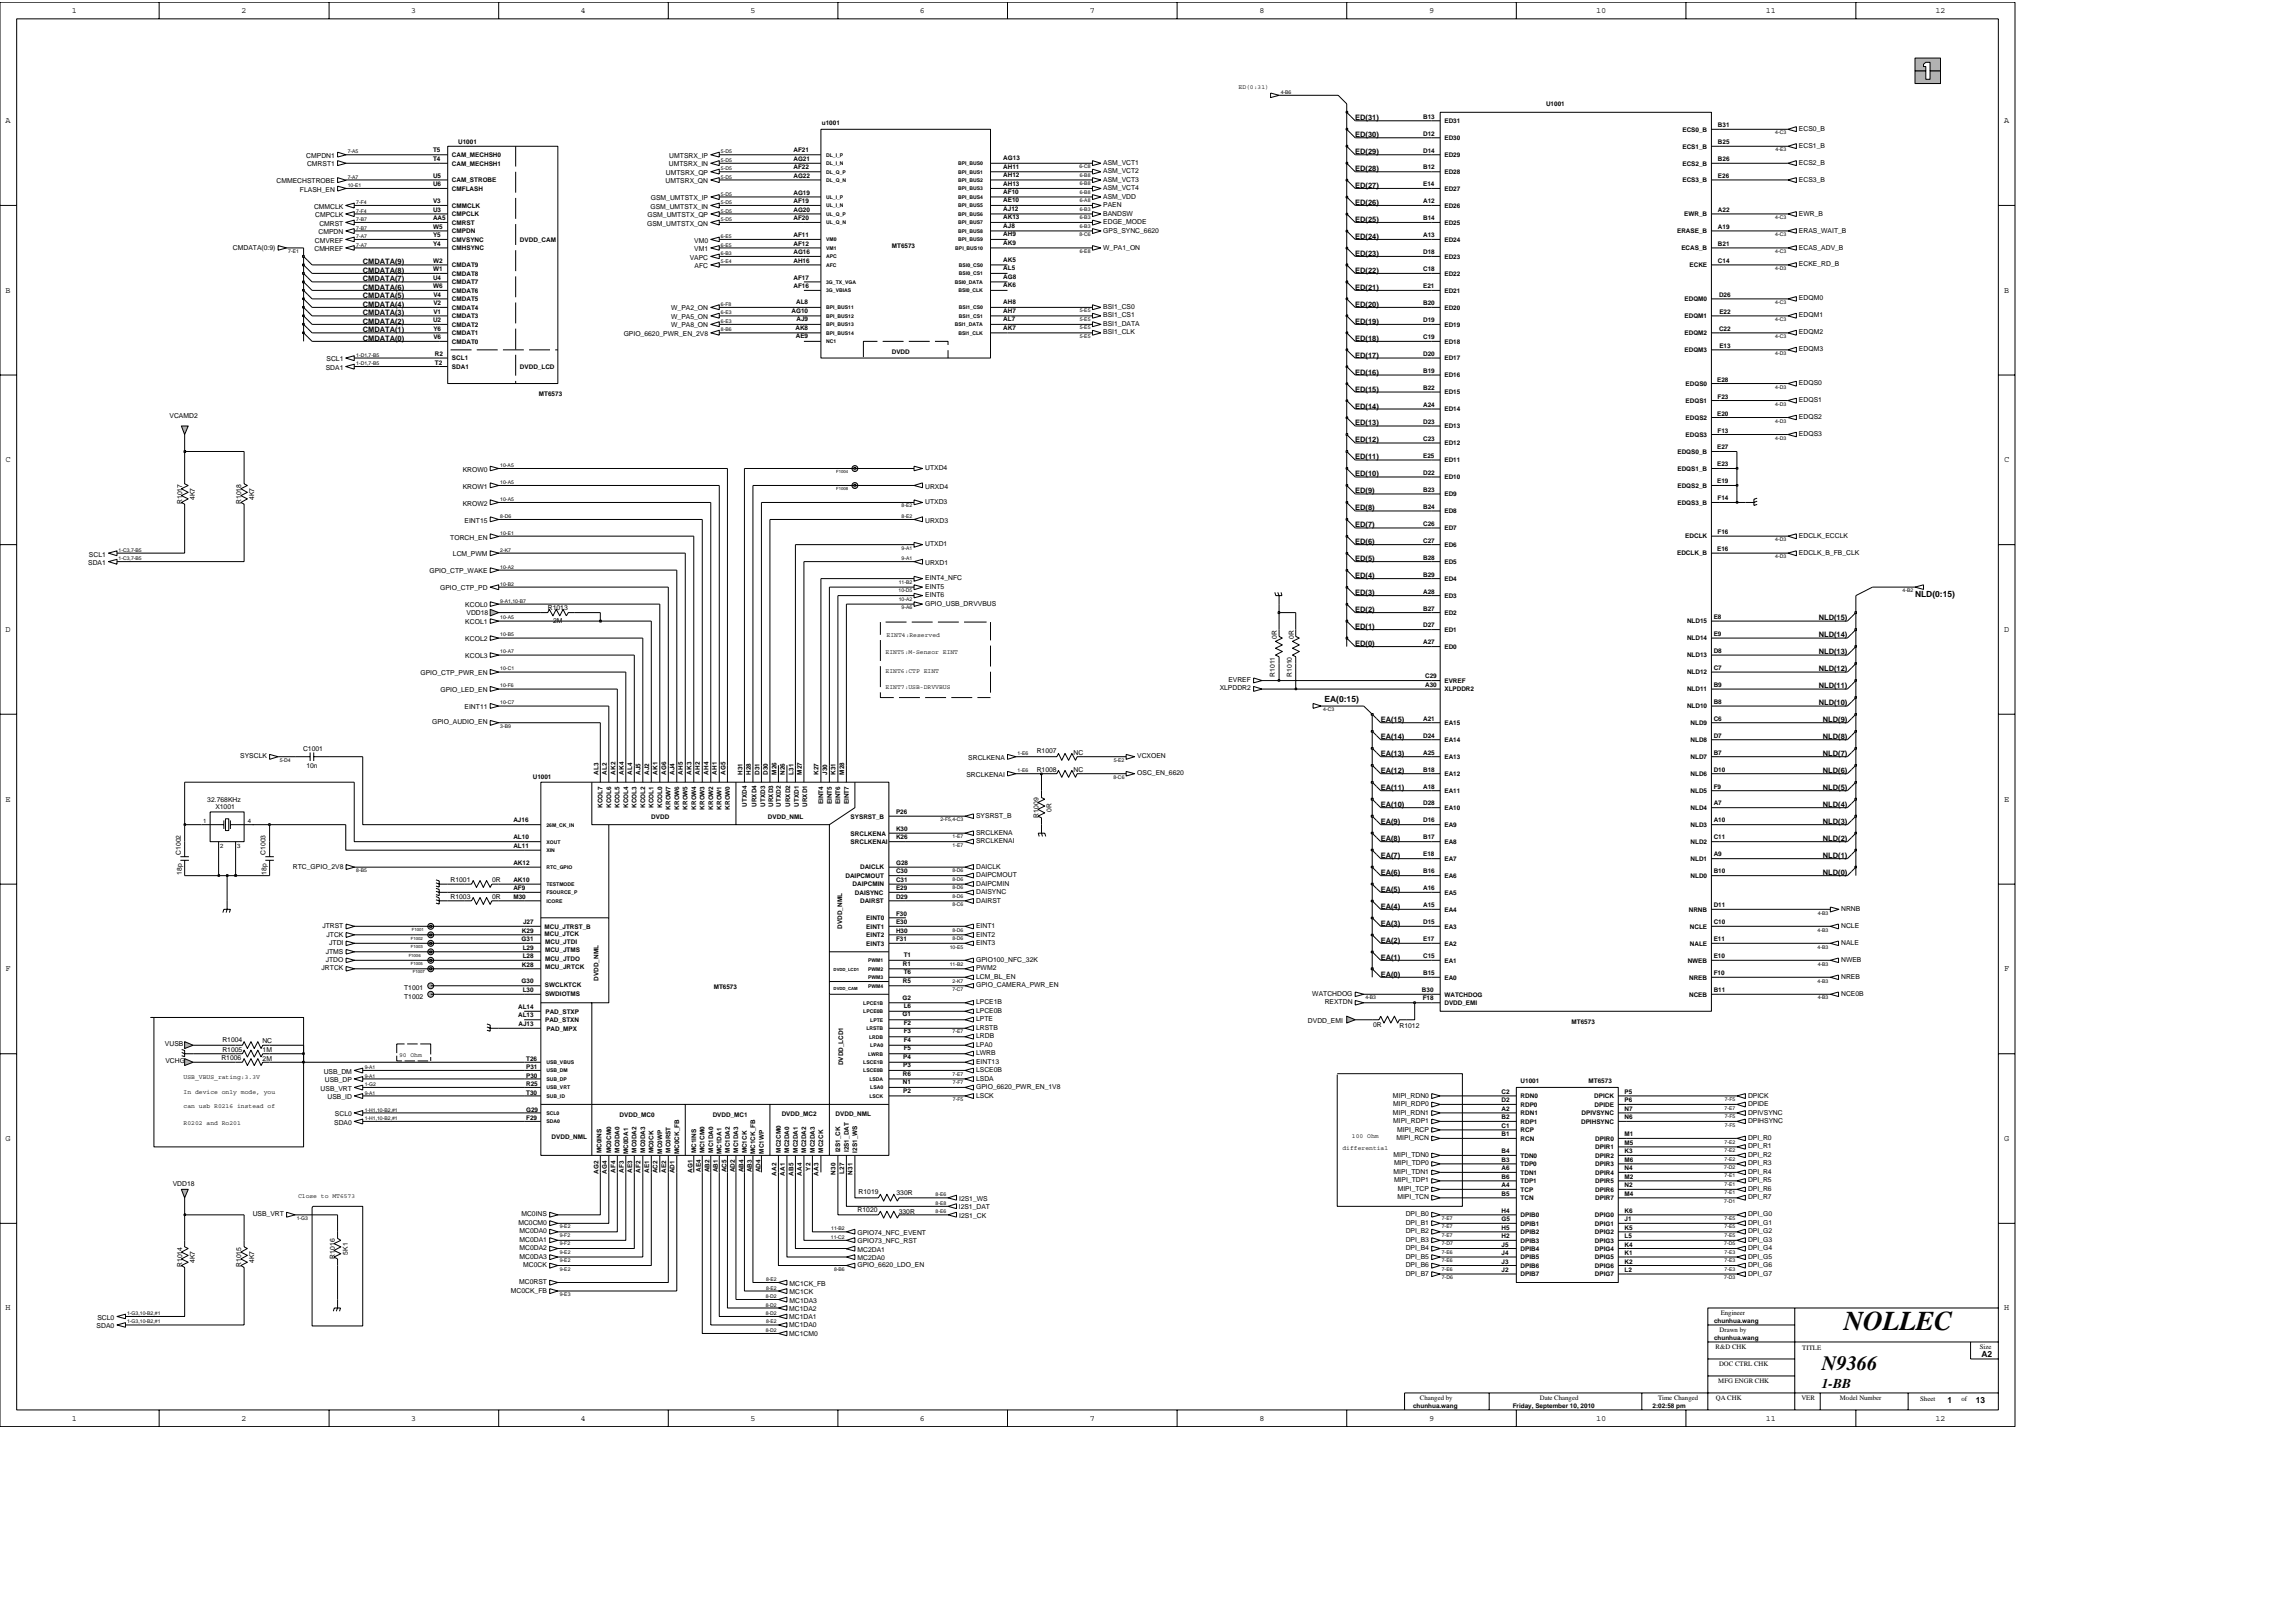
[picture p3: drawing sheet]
<svg xmlns="http://www.w3.org/2000/svg" width="297mm" height="210mm" viewBox="0 0 297 210" stroke-linecap="round" stroke-linejoin="round" font-family="sans-serif">
<defs><g id="words">
<text font-size="3.5" x="238.8" y="172.3">NOLLEC</text>
<text font-size="2.6" x="236" y="177.5">N9366</text>
<text font-size="1.8" x="236" y="179.8">1-BB</text>
<g font-size="1.1">
<text x="9.3" y="1.7">1</text>
<text x="31.3" y="1.7">2</text>
<text x="53.3" y="1.7">3</text>
<text x="75.2" y="1.7">4</text>
<text x="97.2" y="1.7">5</text>
<text x="119.2" y="1.7">6</text>
<text x="141.2" y="1.7">7</text>
<text x="163.2" y="1.7">8</text>
<text x="185.1" y="1.7">9</text>
<text x="206.8" y="1.7">10</text>
<text x="228.7" y="1.7">11</text>
<text x="250.7" y="1.7">12</text>
<text x=".7" y="16">A</text>
<text x="259.6" y="16">A</text>
<text x=".7" y="37.9">B</text>
<text x="259.6" y="37.9">B</text>
<text x=".7" y="59.9">C</text>
<text x="259.6" y="59.9">C</text>
<text x="248.1" y="77.3">NLD(0:15)</text>
<text x=".7" y="81.9">D</text>
<text x="259.6" y="81.9">D</text>
<text x="171.6" y="90.9">EA(0:15)</text>
<text x=".7" y="103.8">E</text>
<text x="259.6" y="103.8">E</text>
<text x=".7" y="125.8">F</text>
<text x="259.6" y="125.8">F</text>
<text x=".7" y="147.8">G</text>
<text x="259.6" y="147.8">G</text>
<text x=".7" y="169.8">H</text>
<text x="259.6" y="169.8">H</text>
<text x="256.7" y="175.8">A2</text>
<text x="9.3" y="184.1">1</text>
<text x="31.3" y="184.1">2</text>
<text x="53.3" y="184.1">3</text>
<text x="75.2" y="184.1">4</text>
<text x="97.2" y="184.1">5</text>
<text x="119.2" y="184.1">6</text>
<text x="141.2" y="184.1">7</text>
<text x="163.2" y="184.1">8</text>
<text x="185.1" y="184.1">9</text>
<text x="206.8" y="184.1">10</text>
<text x="228.7" y="184.1">11</text>
<text x="250.7" y="184.1">12</text>
<text x="252.3" y="181.7">1</text>
<text x="255.9" y="181.7">13</text>
</g>
<g font-size="1">
<text x="175.6" y="17.8">ED(30)</text>
<text x="175.6" y="15.6">ED(31)</text>
<text x="175.6" y="22.2">ED(28)</text>
<text x="175.6" y="20">ED(29)</text>
<text x="175.6" y="28.8">ED(25)</text>
<text x="175.6" y="26.6">ED(26)</text>
<text x="175.6" y="24.4">ED(27)</text>
<text x="47" y="34.2">CMDATA(9)</text>
<text x="47" y="35.3">CMDATA(8)</text>
<text x="175.6" y="35.3">ED(22)</text>
<text x="175.6" y="33.1">ED(23)</text>
<text x="175.6" y="31">ED(24)</text>
<text x="47" y="36.4">CMDATA(7)</text>
<text x="47" y="37.5">CMDATA(6)</text>
<text x="47" y="38.6">CMDATA(5)</text>
<text x="47" y="39.7">CMDATA(4)</text>
<text x="47" y="40.8">CMDATA(3)</text>
<text x="47" y="41.9">CMDATA(2)</text>
<text x="175.6" y="41.9">ED(19)</text>
<text x="175.6" y="39.7">ED(20)</text>
<text x="175.6" y="37.5">ED(21)</text>
<text x="47" y="43">CMDATA(1)</text>
<text x="47" y="44.1">CMDATA(0)</text>
<text x="175.6" y="46.3">ED(17)</text>
<text x="175.6" y="44.1">ED(18)</text>
<text x="175.6" y="52.9">ED(14)</text>
<text x="175.6" y="50.7">ED(15)</text>
<text x="175.6" y="48.5">ED(16)</text>
<text x="175.6" y="59.5">ED(11)</text>
<text x="175.6" y="57.3">ED(12)</text>
<text x="175.6" y="55.1">ED(13)</text>
<text x="175.6" y="63.9">ED(9)</text>
<text x="175.6" y="61.7">ED(10)</text>
<text x="175.6" y="70.5">ED(6)</text>
<text x="175.6" y="68.3">ED(7)</text>
<text x="175.6" y="66.1">ED(8)</text>
<text x="175.6" y="77.1">ED(3)</text>
<text x="175.6" y="74.9">ED(4)</text>
<text x="175.6" y="72.7">ED(5)</text>
<text x="175.6" y="79.3">ED(2)</text>
<text x="175.6" y="83.7">ED(0)</text>
<text x="175.6" y="81.5">ED(1)</text>
<text x="235.6" y="82.6">NLD(14)</text>
<text x="235.6" y="80.4">NLD(15)</text>
<text x="235.6" y="89.2">NLD(11)</text>
<text x="235.6" y="87">NLD(12)</text>
<text x="235.6" y="84.8">NLD(13)</text>
<text x="178.9" y="95.8">EA(14)</text>
<text x="178.9" y="93.6">EA(15)</text>
<text x="235.6" y="91.4">NLD(10)</text>
<text x="236.1" y="95.8">NLD(8)</text>
<text x="236.1" y="93.6">NLD(9)</text>
<text x="178.9" y="100.2">EA(12)</text>
<text x="178.9" y="98">EA(13)</text>
<text x="236.1" y="100.2">NLD(6)</text>
<text x="236.1" y="98">NLD(7)</text>
<text x="178.9" y="106.8">EA(9)</text>
<text x="178.9" y="104.5">EA(10)</text>
<text x="178.9" y="102.3">EA(11)</text>
<text x="236.1" y="106.8">NLD(3)</text>
<text x="236.1" y="104.5">NLD(4)</text>
<text x="236.1" y="102.3">NLD(5)</text>
<text x="178.9" y="113.4">EA(6)</text>
<text x="178.9" y="111.2">EA(7)</text>
<text x="178.9" y="109">EA(8)</text>
<text x="236.1" y="113.4">NLD(0)</text>
<text x="236.1" y="111.2">NLD(1)</text>
<text x="236.1" y="109">NLD(2)</text>
<text x="178.9" y="120">EA(3)</text>
<text x="178.9" y="117.8">EA(4)</text>
<text x="178.9" y="115.6">EA(5)</text>
<text x="178.9" y="122.2">EA(2)</text>
<text x="178.9" y="124.3">EA(1)</text>
<text x="178.9" y="126.5">EA(0)</text>
</g>
<g font-size=".9">
<text x="233" y="16.9">ECS0_B</text>
<text x="35.8" y="23.7">CMMECHSTROBE</text>
<text x="39.7" y="20.4">CMPDN1</text>
<text x="39.8" y="21.5">CMRST1</text>
<text x="86.2" y="23.7">UMTSRX_QN</text>
<text x="86.3" y="22.6">UMTSRX_QP</text>
<text x="86.7" y="21.5">UMTSRX_IN</text>
<text x="86.7" y="20.4">UMTSRX_IP</text>
<text x="142.9" y="21.3">ASM_VCT1</text>
<text x="142.9" y="22.4">ASM_VCT2</text>
<text x="142.9" y="23.5">ASM_VCT3</text>
<text x="233" y="19.1">ECS1_B</text>
<text x="233" y="21.3">ECS2_B</text>
<text x="233" y="23.5">ECS3_B</text>
<text x="38.8" y="24.8">FLASH_EN</text>
<text x="40.7" y="27.1">CMMCLK</text>
<text x="40.8" y="28.2">CMPCLK</text>
<text x="41.4" y="29.3">CMRST</text>
<text x="83.8" y="29.3">GSM_UMTSTX_QN</text>
<text x="83.9" y="28.2">GSM_UMTSTX_QP</text>
<text x="84.3" y="27.1">GSM_UMTSTX_IN</text>
<text x="84.3" y="26">GSM_UMTSTX_IP</text>
<text x="142.9" y="24.6">ASM_VCT4</text>
<text x="142.9" y="25.7">ASM_VDD</text>
<text x="142.9" y="26.8">PAEN</text>
<text x="142.9" y="27.9">BANDSW</text>
<text x="142.9" y="29">EDGE_MODE</text>
<text x="233" y="27.9">EWR_B</text>
<text x="30.2" y="32.3">CMDATA(0:9)</text>
<text x="40.7" y="32.6">CMHREF</text>
<text x="40.8" y="31.5">CMVREF</text>
<text x="41.3" y="30.4">CMPDN</text>
<text x="89.3" y="33.7">VAPC</text>
<text x="89.9" y="31.5">VM0</text>
<text x="89.9" y="32.6">VM1</text>
<text x="90" y="34.8">AFC</text>
<text x="142.9" y="30.1">GPS_SYNC_6620</text>
<text x="142.9" y="32.3">W_PA1_ON</text>
<text x="233" y="32.3">ECAS_ADV_B</text>
<text x="233" y="34.5">ECKE_RD_B</text>
<text x="233" y="30.1">ERAS_WAIT_B</text>
<text x="86.9" y="40.2">W_PA2_ON</text>
<text x="86.9" y="41.3">W_PA5_ON</text>
<text x="142.9" y="40">BSI1_CS0</text>
<text x="142.9" y="41.1">BSI1_CS1</text>
<text x="233" y="41.1">EDQM1</text>
<text x="233" y="38.9">EDQM0</text>
<text x="42.2" y="47.9">SDA1</text>
<text x="42.3" y="46.8">SCL1</text>
<text x="80.8" y="43.5">GPIO_6620_PWR_EN_2V8</text>
<text x="86.9" y="42.4">W_PA8_ON</text>
<text x="142.9" y="42.2">BSI1_DATA</text>
<text x="142.9" y="43.3">BSI1_CLK</text>
<text x="233" y="43.3">EDQM2</text>
<text x="233" y="45.5">EDQM3</text>
<text x="233" y="52.1">EDQS1</text>
<text x="233" y="49.9">EDQS0</text>
<text x="22" y="54.2">VCAMD2</text>
<text x="233" y="54.3">EDQS2</text>
<text x="233" y="56.5">EDQS3</text>
<text x="23.6" y="65.3" transform="rotate(-90 23.6 65.3)">R1017</text>
<text x="25.2" y="64.8" transform="rotate(-90 25.2 64.8)">4K7</text>
<text x="31.3" y="65.3" transform="rotate(-90 31.3 65.3)">R1018</text>
<text x="32.9" y="64.8" transform="rotate(-90 32.9 64.8)">4K7</text>
<text x="59.9" y="61.1">KROW0</text>
<text x="59.9" y="65.5">KROW2</text>
<text x="59.9" y="63.3">KROW1</text>
<text x="119.8" y="65.3">UTXD3</text>
<text x="119.8" y="63.3">URXD4</text>
<text x="119.8" y="60.9">UTXD4</text>
<text x="58.3" y="69.9">TORCH_EN</text>
<text x="60.2" y="67.7">EINT15</text>
<text x="119.8" y="67.7">URXD3</text>
<text x="119.8" y="70.8">UTXD1</text>
<text x="233" y="69.7">EDCLK_ECCLK</text>
<text x="233" y="71.9">EDCLK_B_FB_CLK</text>
<text x="11.4" y="73.2">SDA1</text>
<text x="11.5" y="72.1">SCL1</text>
<text x="55.6" y="74.3">GPIO_CTP_WAKE</text>
<text x="57" y="76.5">GPIO_CTP_PD</text>
<text x="58.7" y="72.1">LCM_PWM</text>
<text x="119.8" y="75.2">EINT4_NFC</text>
<text x="119.8" y="76.3">EINT5</text>
<text x="119.8" y="77.4">EINT6</text>
<text x="119.8" y="73.2">URXD1</text>
<text x="60.3" y="78.7">KCOL0</text>
<text x="60.3" y="83.1">KCOL2</text>
<text x="60.3" y="80.9">KCOL1</text>
<text x="60.4" y="79.7">VDD18</text>
<text x="71" y="79">R1013</text>
<text x="71.7" y="80.7">2M</text>
<text x="119.8" y="78.5">GPIO_USB_DRVVBUS</text>
<text x="165.4" y="82.8" transform="rotate(-90 165.4 82.8)">0R</text>
<text x="167.6" y="82.8" transform="rotate(-90 167.6 82.8)">0R</text>
<text x="54.5" y="87.5">GPIO_CTP_PWR_EN</text>
<text x="57.1" y="89.7">GPIO_LED_EN</text>
<text x="60.3" y="85.3">KCOL3</text>
<text x="158" y="89.5">XLPDDR2</text>
<text x="159.1" y="88.3">EVREF</text>
<text x="165.2" y="87.7" transform="rotate(-90 165.2 87.7)">R1011</text>
<text x="167.4" y="87.7" transform="rotate(-90 167.4 87.7)">R1010</text>
<text x="56" y="93.9">GPIO_AUDIO_EN</text>
<text x="60.2" y="91.9">EINT11</text>
<text x="31.1" y="98.3">SYSCLK</text>
<text x="39.3" y="97.2">C1001</text>
<text x="39.7" y="99.5">10n</text>
<text x="125.2" y="100.7">SRCLKENAI</text>
<text x="125.4" y="98.5">SRCLKENA</text>
<text x="134.3" y="97.5">R1007</text>
<text x="134.3" y="100">R1008</text>
<text x="139.1" y="97.8">NC</text>
<text x="139.1" y="100">NC</text>
<text x="147.3" y="98.3">VCXOEN</text>
<text x="147.3" y="100.5">OSC_EN_6620</text>
<text x="26.9" y="103.9">32.768KHz</text>
<text x="27.9" y="104.8">X1001</text>
<text x="126.4" y="105.9">SYSRST_B</text>
<text x="134.5" y="105.9" transform="rotate(-90 134.5 105.9)">R1009</text>
<text x="136.2" y="105.2" transform="rotate(-90 136.2 105.2)">0R</text>
<text x="23.4" y="110.8" transform="rotate(-90 23.4 110.8)">C1002</text>
<text x="23.5" y="113.3" transform="rotate(-90 23.5 113.3)">18p</text>
<text x="34.4" y="110.8" transform="rotate(-90 34.4 110.8)">C1003</text>
<text x="34.5" y="113.3" transform="rotate(-90 34.5 113.3)">18p</text>
<text x="37.9" y="112.5">RTC_GPIO_2V8</text>
<text x="126.4" y="109.2">SRCLKENAI</text>
<text x="126.4" y="108.1">SRCLKENA</text>
<text x="126.4" y="112.5">DAICLK</text>
<text x="126.4" y="113.6">DAIPCMOUT</text>
<text x="58.4" y="116.5">R1003</text>
<text x="58.4" y="114.3">R1001</text>
<text x="63.7" y="116.4">0R</text>
<text x="63.7" y="114.2">0R</text>
<text x="126.4" y="114.7">DAIPCMIN</text>
<text x="126.4" y="115.8">DAISYNC</text>
<text x="126.4" y="116.9">DAIRST</text>
<text x="238.5" y="118">NRNB</text>
<text x="41.7" y="125.7">JRTCK</text>
<text x="41.8" y="120.2">JTRST</text>
<text x="42.2" y="124.6">JTDO</text>
<text x="42.2" y="123.5">JTMS</text>
<text x="42.3" y="121.3">JTCK</text>
<text x="42.6" y="122.4">JTDI</text>
<text x="126.4" y="124.6">GPIO100_NFC_32K</text>
<text x="126.4" y="125.7">PWM2</text>
<text x="126.4" y="120.2">EINT1</text>
<text x="126.4" y="121.3">EINT2</text>
<text x="126.4" y="122.4">EINT3</text>
<text x="238.5" y="122.4">NALE</text>
<text x="238.5" y="120.2">NCLE</text>
<text x="238.5" y="124.6">NWEB</text>
<text x="52.3" y="128.3">T1001</text>
<text x="52.3" y="129.4">T1002</text>
<text x="126.4" y="131.2">LPCE0B</text>
<text x="126.4" y="127.9">GPIO_CAMERA_PWR_EN</text>
<text x="126.4" y="126.8">LCM_BL_EN</text>
<text x="126.4" y="130.1">LPCE1B</text>
<text x="170" y="129">WATCHDOG</text>
<text x="171.6" y="130.1">REXTDN</text>
<text x="238.5" y="129">NCE0B</text>
<text x="238.5" y="126.8">NREB</text>
<text x="21.4" y="135.5">VUSB</text>
<text x="21.4" y="137.7">VCHG</text>
<text x="28.7" y="137.4">R1006</text>
<text x="28.8" y="135">R1004</text>
<text x="28.8" y="136.3">R1005</text>
<text x="34" y="135.1">NC</text>
<text x="34" y="136.3">1M</text>
<text x="34" y="137.4">2M</text>
<text x="126.4" y="132.3">LPTE</text>
<text x="126.4" y="133.4">LRSTB</text>
<text x="126.4" y="134.5">LRDB</text>
<text x="126.4" y="135.6">LPA0</text>
<text x="126.4" y="136.7">LWRB</text>
<text x="126.4" y="137.8">EINT13</text>
<text x="169.4" y="132.5">DVDD_EMI</text>
<text x="177.9" y="133">0R</text>
<text x="181.3" y="133.2">R1012</text>
<text x="41.5" y="141.3">USB_VRT</text>
<text x="41.9" y="139.1">USB_DM</text>
<text x="42.1" y="140.2">USB_DP</text>
<text x="42.4" y="142.4">USB_ID</text>
<text x="126.4" y="140">LSDA</text>
<text x="126.4" y="138.9">LSCE0B</text>
<text x="126.4" y="141.1">GPIO_6620_PWR_EN_1V8</text>
<text x="126.4" y="142.2">LSCK</text>
<text x="180.4" y="142.2">MIPI_RDN0</text>
<text x="180.5" y="143.3">MIPI_RDP0</text>
<text x="226.4" y="142.2">DPICK</text>
<text x="226.4" y="143.3">DPIDE</text>
<text x="43.3" y="145.7">SDA0</text>
<text x="43.4" y="144.6">SCL0</text>
<text x="180.4" y="144.4">MIPI_RDN1</text>
<text x="180.5" y="145.5">MIPI_RDP1</text>
<text x="180.5" y="149.9">MIPI_TDN0</text>
<text x="180.9" y="147.7">MIPI_RCN</text>
<text x="181" y="146.6">MIPI_RCP</text>
<text x="226.4" y="144.4">DPIVSYNC</text>
<text x="226.4" y="145.5">DPIHSYNC</text>
<text x="226.4" y="147.7">DPI_R0</text>
<text x="226.4" y="148.8">DPI_R1</text>
<text x="226.4" y="149.9">DPI_R2</text>
<text x="22.4" y="153.6">VDD18</text>
<text x="111.2" y="154.6">R1019</text>
<text x="116.1" y="154.8">330R</text>
<text x="124.2" y="155.6">I2S1_WS</text>
<text x="180.5" y="152.1">MIPI_TDN1</text>
<text x="180.6" y="151">MIPI_TDP0</text>
<text x="180.6" y="153.2">MIPI_TDP1</text>
<text x="181" y="155.4">MIPI_TCN</text>
<text x="181.1" y="154.3">MIPI_TCP</text>
<text x="226.4" y="151">DPI_R3</text>
<text x="226.4" y="152.1">DPI_R4</text>
<text x="226.4" y="153.2">DPI_R5</text>
<text x="226.4" y="154.3">DPI_R6</text>
<text x="226.4" y="155.4">DPI_R7</text>
<text x="32.7" y="157.6">USB_VRT</text>
<text x="67.2" y="158.7">MC0CM0</text>
<text x="67.3" y="159.8">MC0DA0</text>
<text x="67.3" y="160.9">MC0DA1</text>
<text x="67.3" y="162">MC0DA2</text>
<text x="67.5" y="157.6">MC0INS</text>
<text x="111.1" y="161.1">GPIO73_NFC_RST</text>
<text x="111.1" y="160">GPIO74_NFC_EVENT</text>
<text x="111.1" y="157">R1020</text>
<text x="116.4" y="157.2">330R</text>
<text x="124.2" y="156.6">I2S1_DAT</text>
<text x="124.2" y="157.8">I2S1_CK</text>
<text x="182.1" y="157.6">DPI_B0</text>
<text x="182.1" y="158.7">DPI_B1</text>
<text x="182.1" y="159.8">DPI_B2</text>
<text x="182.1" y="160.9">DPI_B3</text>
<text x="182.1" y="162">DPI_B4</text>
<text x="226.4" y="157.6">DPI_G0</text>
<text x="226.4" y="158.7">DPI_G1</text>
<text x="226.4" y="159.8">DPI_G2</text>
<text x="226.4" y="160.9">DPI_G3</text>
<text x="226.4" y="162">DPI_G4</text>
<text x="23.6" y="164.1" transform="rotate(-90 23.6 164.1)">R1014</text>
<text x="25.2" y="163.6" transform="rotate(-90 25.2 163.6)">4K7</text>
<text x="31.3" y="164.1" transform="rotate(-90 31.3 164.1)">R1015</text>
<text x="32.9" y="163.6" transform="rotate(-90 32.9 163.6)">4K7</text>
<text x="43.4" y="163" transform="rotate(-90 43.4 163)">R1016</text>
<text x="45" y="162.5" transform="rotate(-90 45 162.5)">5K1</text>
<text x="66.2" y="167.5">MC0CK_FB</text>
<text x="67.3" y="166.4">MC0RST</text>
<text x="67.3" y="163.1">MC0DA3</text>
<text x="67.8" y="164.2">MC0CK</text>
<text x="102.3" y="166.6">MC1CK_FB</text>
<text x="102.3" y="167.7">MC1CK</text>
<text x="111.1" y="164.2">GPIO_6620_LDO_EN</text>
<text x="111.1" y="163.3">MC2DA0</text>
<text x="111.1" y="162.2">MC2DA1</text>
<text x="182.1" y="163.1">DPI_B5</text>
<text x="182.1" y="164.2">DPI_B6</text>
<text x="182.1" y="165.3">DPI_B7</text>
<text x="226.4" y="163.1">DPI_G5</text>
<text x="226.4" y="164.2">DPI_G6</text>
<text x="226.4" y="165.3">DPI_G7</text>
<text x="12.5" y="172.1">SDA0</text>
<text x="12.6" y="171">SCL0</text>
<text x="102.2" y="169.9">MC1DA2</text>
<text x="102.2" y="173.1">MC1CM0</text>
<text x="102.2" y="170.9">MC1DA1</text>
<text x="102.2" y="172">MC1DA0</text>
<text x="102.3" y="168.8">MC1DA3</text>
<text x="222.7" y="172.5">Drawn by</text>
<text x="222.9" y="170.3">Engineer</text>
<text x="222.2" y="174.7">R&amp;D CHK</text>
<text x="222.6" y="179.1">MFG ENGR CHK</text>
<text x="222.7" y="176.9">DOC CTRL CHK</text>
<text x="233.5" y="175">TITLE</text>
<text x="256.5" y="174.7">Size</text>
<text x="183.9" y="181.3">Changed by</text>
<text x="199.5" y="181.3">Date Changed</text>
<text x="214.8" y="181.3">Time Changed</text>
<text x="222.3" y="181.3">QA CHK</text>
<text x="233.4" y="181.3">VER</text>
<text x="238.3" y="181.3">Model Number</text>
<text x="248.7" y="181.6">Sheet</text>
<text x="254.1" y="181.6">of</text>
</g>
<g font-size=".8">
<text x="160.4" y="11.5">ED(0:31)</text>
<text x="106.5" y="16.2">u1001</text>
<text x="184.4" y="17.6">D12</text>
<text x="184.4" y="15.4">B13</text>
<text x="187.1" y="16">ED31</text>
<text x="200.3" y="13.7">U1001</text>
<text x="217.9" y="17.1">ECS0_B</text>
<text x="222.5" y="16.5">B31</text>
<text x="56.1" y="19.8">T5</text>
<text x="56.1" y="20.9">T4</text>
<text x="56.1" y="23.1">U5</text>
<text x="58.5" y="20.4">CAM_MECHSH0</text>
<text x="58.5" y="21.5">CAM_MECHSH1</text>
<text x="58.5" y="23.6">CAM_STROBE</text>
<text x="59.4" y="18.7">U1001</text>
<text x="102.8" y="20.9">AG21</text>
<text x="102.8" y="19.8">AF21</text>
<text x="102.8" y="23.1">AG22</text>
<text x="102.8" y="22">AF22</text>
<text x="130" y="20.7">AG13</text>
<text x="130" y="21.8">AH11</text>
<text x="130" y="22.9">AH12</text>
<text x="184.4" y="22">B12</text>
<text x="184.4" y="19.8">D14</text>
<text x="187.1" y="22.6">ED28</text>
<text x="187.1" y="20.4">ED29</text>
<text x="187.1" y="18.2">ED30</text>
<text x="217.9" y="19.3">ECS1_B</text>
<text x="217.9" y="21.5">ECS2_B</text>
<text x="217.9" y="23.6">ECS3_B</text>
<text x="222.5" y="18.7">B25</text>
<text x="222.5" y="20.9">B26</text>
<text x="222.5" y="23.1">E26</text>
<text x="56.1" y="24.2">U6</text>
<text x="56.1" y="26.4">V3</text>
<text x="56.1" y="27.5">U3</text>
<text x="56.1" y="29.7">W5</text>
<text x="56.1" y="28.6">AA5</text>
<text x="58.5" y="24.7">CMFLASH</text>
<text x="58.5" y="26.9">CMMCLK</text>
<text x="58.5" y="28">CMPCLK</text>
<text x="58.5" y="29.1">CMRST</text>
<text x="102.8" y="27.5">AG20</text>
<text x="102.8" y="26.4">AF19</text>
<text x="102.8" y="25.3">AG19</text>
<text x="102.8" y="28.6">AF20</text>
<text x="130" y="26.2">AE10</text>
<text x="130" y="27.3">AJ12</text>
<text x="130" y="28.4">AK13</text>
<text x="130" y="29.5">AJ8</text>
<text x="130" y="24">AH13</text>
<text x="130" y="25.1">AF10</text>
<text x="184.4" y="28.6">B14</text>
<text x="184.4" y="26.4">A12</text>
<text x="184.4" y="24.2">E14</text>
<text x="187.1" y="29.1">ED25</text>
<text x="187.1" y="26.9">ED26</text>
<text x="187.1" y="24.7">ED27</text>
<text x="218.2" y="28">EWR_B</text>
<text x="222.5" y="27.5">A22</text>
<text x="222.5" y="29.7">A19</text>
<text x="56.1" y="35.1">W1</text>
<text x="56.1" y="34.1">W2</text>
<text x="56.1" y="31.9">Y4</text>
<text x="56.1" y="30.8">Y5</text>
<text x="58.5" y="35.7">CMDAT8</text>
<text x="58.5" y="34.6">CMDAT9</text>
<text x="58.5" y="32.4">CMHSYNC</text>
<text x="58.5" y="30.2">CMPDN</text>
<text x="58.5" y="31.3">CMVSYNC</text>
<text x="67.4" y="31.3">DVDD_CAM</text>
<text x="102.8" y="30.8">AF11</text>
<text x="102.8" y="31.9">AF12</text>
<text x="102.8" y="33">AG16</text>
<text x="102.8" y="34.1">AH16</text>
<text x="115.5" y="32.1">MT6573</text>
<text x="130" y="30.6">AH9</text>
<text x="130" y="33.9">AK5</text>
<text x="130" y="35">AL5</text>
<text x="130" y="31.7">AK9</text>
<text x="184.4" y="35.1">C18</text>
<text x="184.4" y="33">D18</text>
<text x="184.4" y="30.8">A13</text>
<text x="187.1" y="35.7">ED22</text>
<text x="187.1" y="33.5">ED23</text>
<text x="187.1" y="31.3">ED24</text>
<text x="217.3" y="30.2">ERASE_B</text>
<text x="217.8" y="32.4">ECAS_B</text>
<text x="218.9" y="34.6">ECKE</text>
<text x="222.5" y="31.9">B21</text>
<text x="222.5" y="34.1">C14</text>
<text x="56.1" y="37.3">W6</text>
<text x="56.1" y="36.2">U4</text>
<text x="56.1" y="41.7">U2</text>
<text x="56.1" y="40.6">V1</text>
<text x="56.1" y="39.5">V2</text>
<text x="56.1" y="38.4">V4</text>
<text x="58.5" y="41.2">CMDAT3</text>
<text x="58.5" y="40.1">CMDAT4</text>
<text x="58.5" y="39">CMDAT5</text>
<text x="58.5" y="37.9">CMDAT6</text>
<text x="58.5" y="36.8">CMDAT7</text>
<text x="102.5" y="40.5">AG10</text>
<text x="102.8" y="36.2">AF17</text>
<text x="102.8" y="37.3">AF16</text>
<text x="103.1" y="39.4">AL8</text>
<text x="103.2" y="41.6">AJ9</text>
<text x="130" y="39.4">AH8</text>
<text x="130" y="40.5">AH7</text>
<text x="130" y="41.6">AL7</text>
<text x="130" y="37.2">AK6</text>
<text x="130" y="36.1">AG8</text>
<text x="184.4" y="41.7">D19</text>
<text x="184.4" y="39.5">B20</text>
<text x="184.4" y="37.3">E21</text>
<text x="187.1" y="40.1">ED20</text>
<text x="187.1" y="37.9">ED21</text>
<text x="218.2" y="39">EDQM0</text>
<text x="218.2" y="41.2">EDQM1</text>
<text x="222.7" y="38.4">D26</text>
<text x="222.7" y="40.6">E22</text>
<text x="56.1" y="43.9">V6</text>
<text x="56.1" y="42.8">Y6</text>
<text x="56.3" y="47.2">T2</text>
<text x="56.3" y="46.1">R2</text>
<text x="58.5" y="44.5">CMDAT0</text>
<text x="58.5" y="43.4">CMDAT1</text>
<text x="58.5" y="42.3">CMDAT2</text>
<text x="58.5" y="47.8">SDA1</text>
<text x="58.5" y="46.7">SCL1</text>
<text x="67.4" y="47.8">DVDD_LCD</text>
<text x="103" y="42.7">AK8</text>
<text x="103.1" y="43.8">AE9</text>
<text x="115.5" y="45.9">DVDD</text>
<text x="130" y="42.7">AK7</text>
<text x="184.4" y="46.1">D20</text>
<text x="184.4" y="43.9">C19</text>
<text x="187.1" y="46.7">ED17</text>
<text x="187.1" y="44.5">ED18</text>
<text x="187.1" y="42.3">ED19</text>
<text x="218.2" y="43.4">EDQM2</text>
<text x="218.2" y="45.6">EDQM3</text>
<text x="222.7" y="42.8">C22</text>
<text x="222.7" y="45">E13</text>
<text x="69.8" y="51.3">MT6573</text>
<text x="184.4" y="52.7">A24</text>
<text x="184.4" y="50.5">B22</text>
<text x="184.4" y="48.3">B19</text>
<text x="187.1" y="53.3">ED14</text>
<text x="187.1" y="51.1">ED15</text>
<text x="187.1" y="48.9">ED16</text>
<text x="218.4" y="52.2">EDQS1</text>
<text x="218.4" y="50">EDQS0</text>
<text x="222.4" y="53.8">E20</text>
<text x="222.4" y="49.4">E28</text>
<text x="222.5" y="51.6">F23</text>
<text x="184.4" y="57.1">C23</text>
<text x="184.4" y="54.9">D23</text>
<text x="184.4" y="59.3">E25</text>
<text x="187.1" y="55.5">ED13</text>
<text x="187.1" y="59.9">ED11</text>
<text x="187.1" y="57.7">ED12</text>
<text x="217.3" y="58.8">EDQS0_B</text>
<text x="218.4" y="54.4">EDQS2</text>
<text x="218.4" y="56.6">EDQS3</text>
<text x="222.4" y="58.2">E27</text>
<text x="222.5" y="56">F13</text>
<text x="184.4" y="65.9">B24</text>
<text x="184.4" y="63.7">B23</text>
<text x="184.4" y="61.5">D22</text>
<text x="187.1" y="64.3">ED9</text>
<text x="187.1" y="62.1">ED10</text>
<text x="217.3" y="61">EDQS1_B</text>
<text x="217.3" y="63.2">EDQS2_B</text>
<text x="217.3" y="65.4">EDQS3_B</text>
<text x="222.4" y="60.4">E23</text>
<text x="222.4" y="62.6">E19</text>
<text x="222.5" y="64.8">F14</text>
<text x="184.4" y="70.3">C27</text>
<text x="184.4" y="68.1">C26</text>
<text x="187.1" y="70.9">ED6</text>
<text x="187.1" y="68.7">ED7</text>
<text x="187.1" y="66.5">ED8</text>
<text x="217.3" y="72">EDCLK_B</text>
<text x="218.3" y="69.8">EDCLK</text>
<text x="222.4" y="71.4">E16</text>
<text x="222.5" y="69.2">F16</text>
<text x="184.4" y="74.7">B29</text>
<text x="184.4" y="72.5">B28</text>
<text x="184.4" y="76.9">A28</text>
<text x="187.1" y="75.3">ED4</text>
<text x="187.1" y="73.1">ED5</text>
<text x="187.1" y="77.5">ED3</text>
<text x="114.9" y="82.5">EINT4:Reserved</text>
<text x="184.4" y="79.1">B27</text>
<text x="184.4" y="83.5">A27</text>
<text x="184.4" y="81.3">D27</text>
<text x="187.1" y="79.7">ED2</text>
<text x="187.1" y="81.9">ED1</text>
<text x="218.5" y="83">NLD14</text>
<text x="218.5" y="80.8">NLD15</text>
<text x="222" y="82.4">E9</text>
<text x="222" y="80.2">E8</text>
<text x="114.7" y="87.2">EINT6:CTP EINT</text>
<text x="114.7" y="89.3">EINT7:USB-DRVVBUS</text>
<text x="114.7" y="84.7">EINT5:M-Sensor EINT</text>
<text x="184.6" y="89">A30</text>
<text x="184.6" y="87.9">C29</text>
<text x="187.1" y="89.6">XLPDDR2</text>
<text x="187.1" y="88.5">EVREF</text>
<text x="187.1" y="84.1">ED0</text>
<text x="218.5" y="89.6">NLD11</text>
<text x="218.5" y="87.4">NLD12</text>
<text x="218.5" y="85.2">NLD13</text>
<text x="222" y="84.6">D8</text>
<text x="222" y="89">B9</text>
<text x="222" y="86.8">C7</text>
<text x="184.4" y="95.6">D24</text>
<text x="184.4" y="93.4">A21</text>
<text x="187.1" y="93.9">EA15</text>
<text x="218.5" y="91.8">NLD10</text>
<text x="219" y="93.9">NLD9</text>
<text x="222" y="95.6">D7</text>
<text x="222" y="93.4">C6</text>
<text x="222" y="91.2">B8</text>
<text x="69" y="101">U1001</text>
<text x="77.5" y="100.4" transform="rotate(-90 77.5 100.4)">AL3</text>
<text x="78.6" y="100.4" transform="rotate(-90 78.6 100.4)">AL2</text>
<text x="79.7" y="100.4" transform="rotate(-90 79.7 100.4)">AK2</text>
<text x="80.8" y="100.4" transform="rotate(-90 80.8 100.4)">AK4</text>
<text x="81.9" y="100.4" transform="rotate(-90 81.9 100.4)">AL4</text>
<text x="83" y="100.4" transform="rotate(-90 83 100.4)">AJ5</text>
<text x="84.1" y="100.4" transform="rotate(-90 84.1 100.4)">AJ2</text>
<text x="85.2" y="100.4" transform="rotate(-90 85.2 100.4)">AK1</text>
<text x="86.3" y="100.4" transform="rotate(-90 86.3 100.4)">AG6</text>
<text x="87.4" y="100.4" transform="rotate(-90 87.4 100.4)">AJ4</text>
<text x="88.5" y="100.4" transform="rotate(-90 88.5 100.4)">AH5</text>
<text x="89.6" y="100.4" transform="rotate(-90 89.6 100.4)">AK3</text>
<text x="90.7" y="100.4" transform="rotate(-90 90.7 100.4)">AH2</text>
<text x="91.8" y="100.4" transform="rotate(-90 91.8 100.4)">AH4</text>
<text x="92.9" y="100.4" transform="rotate(-90 92.9 100.4)">AH1</text>
<text x="94" y="100.4" transform="rotate(-90 94 100.4)">AG5</text>
<text x="96.2" y="100.4" transform="rotate(-90 96.2 100.4)">H31</text>
<text x="97.3" y="100.4" transform="rotate(-90 97.3 100.4)">H28</text>
<text x="98.4" y="100.4" transform="rotate(-90 98.4 100.4)">D31</text>
<text x="99.5" y="100.4" transform="rotate(-90 99.5 100.4)">D30</text>
<text x="100.6" y="100.4" transform="rotate(-90 100.6 100.4)">M26</text>
<text x="101.7" y="100.4" transform="rotate(-90 101.7 100.4)">N26</text>
<text x="102.8" y="100.4" transform="rotate(-90 102.8 100.4)">L31</text>
<text x="103.9" y="100.4" transform="rotate(-90 103.9 100.4)">M27</text>
<text x="106" y="100.4" transform="rotate(-90 106 100.4)">K27</text>
<text x="107.1" y="100.4" transform="rotate(-90 107.1 100.4)">J30</text>
<text x="108.2" y="100.4" transform="rotate(-90 108.2 100.4)">K31</text>
<text x="109.3" y="100.4" transform="rotate(-90 109.3 100.4)">M28</text>
<text x="184.4" y="97.8">A25</text>
<text x="184.4" y="100">B18</text>
<text x="187.1" y="98.3">EA13</text>
<text x="187.1" y="96.1">EA14</text>
<text x="187.1" y="100.5">EA12</text>
<text x="219" y="100.5">NLD6</text>
<text x="219" y="98.3">NLD7</text>
<text x="219" y="96.1">NLD8</text>
<text x="222" y="100">D10</text>
<text x="222" y="97.8">B7</text>
<text x="26.3" y="106.6">1</text>
<text x="32.1" y="106.6">4</text>
<text x="66.5" y="106.5">AJ16</text>
<text x="78.1" y="104.6" transform="rotate(-90 78.1 104.6)">KCOL7</text>
<text x="79.2" y="104.6" transform="rotate(-90 79.2 104.6)">KCOL6</text>
<text x="80.3" y="104.6" transform="rotate(-90 80.3 104.6)">KCOL5</text>
<text x="81.4" y="104.6" transform="rotate(-90 81.4 104.6)">KCOL4</text>
<text x="82.5" y="104.6" transform="rotate(-90 82.5 104.6)">KCOL3</text>
<text x="83.6" y="104.6" transform="rotate(-90 83.6 104.6)">KCOL2</text>
<text x="84.4" y="106.2">DVDD</text>
<text x="84.7" y="104.6" transform="rotate(-90 84.7 104.6)">KCOL1</text>
<text x="85.8" y="104.6" transform="rotate(-90 85.8 104.6)">KCOL0</text>
<text x="86.9" y="104.9" transform="rotate(-90 86.9 104.9)">KROW7</text>
<text x="88" y="104.9" transform="rotate(-90 88 104.9)">KROW6</text>
<text x="89.1" y="104.9" transform="rotate(-90 89.1 104.9)">KROW5</text>
<text x="90.2" y="104.9" transform="rotate(-90 90.2 104.9)">KROW4</text>
<text x="91.3" y="104.9" transform="rotate(-90 91.3 104.9)">KROW3</text>
<text x="92.4" y="104.9" transform="rotate(-90 92.4 104.9)">KROW2</text>
<text x="93.5" y="104.9" transform="rotate(-90 93.5 104.9)">KROW1</text>
<text x="94.5" y="104.9" transform="rotate(-90 94.5 104.9)">KROW0</text>
<text x="96.7" y="104.5" transform="rotate(-90 96.7 104.5)">UTXD4</text>
<text x="98" y="104.5" transform="rotate(-90 98 104.5)">URXD4</text>
<text x="99.1" y="104.5" transform="rotate(-90 99.1 104.5)">UTXD3</text>
<text x="99.5" y="106.2">DVDD_NML</text>
<text x="100.2" y="104.5" transform="rotate(-90 100.2 104.5)">URXD3</text>
<text x="101.1" y="104.5" transform="rotate(-90 101.1 104.5)">UTXD2</text>
<text x="102.4" y="104.5" transform="rotate(-90 102.4 104.5)">URXD2</text>
<text x="103.5" y="104.5" transform="rotate(-90 103.5 104.5)">UTXD1</text>
<text x="104.6" y="104.5" transform="rotate(-90 104.6 104.5)">URXD1</text>
<text x="106.6" y="104.2" transform="rotate(-90 106.6 104.2)">EINT4</text>
<text x="107.7" y="104.2" transform="rotate(-90 107.7 104.2)">EINT5</text>
<text x="108.8" y="104.2" transform="rotate(-90 108.8 104.2)">EINT6</text>
<text x="109.9" y="104.2" transform="rotate(-90 109.9 104.2)">EINT7</text>
<text x="110.2" y="106">SYSRST_B</text>
<text x="116.1" y="107.6">K30</text>
<text x="116.1" y="105.4">P26</text>
<text x="184.4" y="106.5">D16</text>
<text x="184.4" y="104.3">D28</text>
<text x="184.4" y="102.2">A18</text>
<text x="187.1" y="107.1">EA9</text>
<text x="187.1" y="104.9">EA10</text>
<text x="187.1" y="102.7">EA11</text>
<text x="219" y="107.1">NLD3</text>
<text x="219" y="104.9">NLD4</text>
<text x="219" y="102.7">NLD5</text>
<text x="222" y="106.5">A10</text>
<text x="222" y="104.3">A7</text>
<text x="222" y="102.2">F9</text>
<text x="28.5" y="109.8">2</text>
<text x="30.7" y="109.8">3</text>
<text x="66.5" y="109.8">AL11</text>
<text x="66.5" y="108.7">AL10</text>
<text x="66.5" y="112">AK12</text>
<text x="109.5" y="113.7">DAIPCMOUT</text>
<text x="110.2" y="108.2">SRCLKENA</text>
<text x="110.2" y="109.3">SRCLKENAI</text>
<text x="111.4" y="112.6">DAICLK</text>
<text x="116.1" y="108.7">K26</text>
<text x="116.1" y="112">G28</text>
<text x="116.1" y="113.1">C30</text>
<text x="184.4" y="113.1">B16</text>
<text x="184.4" y="110.9">E18</text>
<text x="184.4" y="108.7">B17</text>
<text x="187.1" y="113.7">EA6</text>
<text x="187.1" y="111.5">EA7</text>
<text x="187.1" y="109.3">EA8</text>
<text x="219" y="109.3">NLD2</text>
<text x="219" y="113.7">NLD0</text>
<text x="219" y="111.5">NLD1</text>
<text x="222" y="108.7">C11</text>
<text x="222" y="113.1">B10</text>
<text x="222" y="110.9">A9</text>
<text x="66.5" y="114.2">AK10</text>
<text x="66.5" y="115.3">AF9</text>
<text x="66.5" y="116.4">M30</text>
<text x="67.8" y="119.7">J27</text>
<text x="110.4" y="114.8">DAIPCMIN</text>
<text x="110.7" y="115.9">DAISYNC</text>
<text x="111.4" y="117">DAIRST</text>
<text x="112.2" y="119.2">EINT0</text>
<text x="116.1" y="114.2">C31</text>
<text x="116.1" y="116.4">D29</text>
<text x="116.1" y="115.3">E29</text>
<text x="116.1" y="118.6">F30</text>
<text x="116.1" y="119.7">E30</text>
<text x="184.4" y="119.7">D15</text>
<text x="184.4" y="117.5">A15</text>
<text x="184.4" y="115.3">A16</text>
<text x="187.1" y="118.1">EA4</text>
<text x="187.1" y="115.9">EA5</text>
<text x="218.8" y="118.1">NRNB</text>
<text x="222" y="117.5">D11</text>
<text x="222" y="119.7">C10</text>
<text x="67.6" y="121.9">G31</text>
<text x="67.6" y="125.3">K28</text>
<text x="67.6" y="120.8">K29</text>
<text x="67.7" y="124.1">L28</text>
<text x="67.7" y="123">L29</text>
<text x="70.5" y="121.3">MCU_JTCK</text>
<text x="70.5" y="120.3">MCU_JTRST_B</text>
<text x="70.6" y="124.5">MCU_JTDO</text>
<text x="70.6" y="123.4">MCU_JTMS</text>
<text x="70.6" y="125.6">MCU_JRTCK</text>
<text x="70.6" y="122.3">MCU_JTDI</text>
<text x="109.1" y="120.3" transform="rotate(-90 109.1 120.3)">DVDD_NML</text>
<text x="112.2" y="120.3">EINT1</text>
<text x="112.2" y="121.4">EINT2</text>
<text x="112.2" y="122.5">EINT3</text>
<text x="116.1" y="121.9">F31</text>
<text x="116.1" y="120.8">H30</text>
<text x="117" y="125.1">R1</text>
<text x="117.1" y="124">T1</text>
<text x="184.4" y="121.9">E17</text>
<text x="184.4" y="124.1">C15</text>
<text x="187.1" y="122.5">EA2</text>
<text x="187.1" y="120.3">EA3</text>
<text x="187.1" y="124.7">EA1</text>
<text x="218.6" y="124.7">NWEB</text>
<text x="218.9" y="122.5">NALE</text>
<text x="218.9" y="120.3">NCLE</text>
<text x="222" y="124.1">E10</text>
<text x="222" y="121.9">E11</text>
<text x="67.1" y="131.8">AL13</text>
<text x="67.1" y="130.7">AL14</text>
<text x="67.6" y="127.4">G30</text>
<text x="67.7" y="128.5">L30</text>
<text x="70.6" y="127.9">SWCLKTCK</text>
<text x="70.6" y="129">SWDIOTMS</text>
<text x="70.7" y="131.3">PAD_STXP</text>
<text x="77.5" y="127" transform="rotate(-90 77.5 127)">DVDD_NML</text>
<text x="92.5" y="128.1">MT6573</text>
<text x="116.9" y="129.5">G2</text>
<text x="116.9" y="131.7">G1</text>
<text x="117" y="127.3">R5</text>
<text x="117.1" y="126.2">T6</text>
<text x="117.1" y="130.6">L6</text>
<text x="184.2" y="128.5">B30</text>
<text x="184.3" y="129.6">F18</text>
<text x="184.4" y="126.4">B15</text>
<text x="187.1" y="129.1">WATCHDOG</text>
<text x="187.1" y="130.2">DVDD_EMI</text>
<text x="187.1" y="126.9">EA0</text>
<text x="218.8" y="126.9">NREB</text>
<text x="218.8" y="129.1">NCEB</text>
<text x="222" y="126.4">F10</text>
<text x="222" y="128.5">B11</text>
<text x="51.7" y="136.9">90 Ohm</text>
<text x="67.2" y="132.9">AJ13</text>
<text x="68.2" y="137.4">T26</text>
<text x="70.6" y="132.4">PAD_STXN</text>
<text x="70.8" y="133.5">PAD_MPX</text>
<text x="109.2" y="138" transform="rotate(-90 109.2 138)">DVDD_LCD1</text>
<text x="117" y="137.2">P4</text>
<text x="117.1" y="136.1">F5</text>
<text x="117.1" y="135">F4</text>
<text x="117.1" y="133.9">F3</text>
<text x="117.1" y="132.8">F2</text>
<text x="203.6" y="132.7">MT6573</text>
<text x="23.8" y="143.5">can usb R0216 instead of</text>
<text x="23.8" y="139.8">USB_VBUS_rating:3.3V</text>
<text x="23.8" y="141.7">In device only mode, you</text>
<text x="68.2" y="138.5">P31</text>
<text x="68.2" y="140.7">R25</text>
<text x="68.2" y="139.6">P30</text>
<text x="68.2" y="141.8">T30</text>
<text x="117" y="140.5">N1</text>
<text x="117" y="139.4">R6</text>
<text x="117" y="138.3">P3</text>
<text x="117" y="141.6">P2</text>
<text x="194.5" y="141.7">C2</text>
<text x="194.5" y="143.9">A2</text>
<text x="194.5" y="142.8">D2</text>
<text x="197" y="142.3">RDN0</text>
<text x="197" y="143.4">RDP0</text>
<text x="197" y="140.3">U1001</text>
<text x="205.8" y="140.3">MT6573</text>
<text x="206.5" y="142.3">DPICK</text>
<text x="206.6" y="143.4">DPIDE</text>
<text x="210.4" y="141.7">P5</text>
<text x="210.4" y="142.8">P6</text>
<text x="210.4" y="143.9">N7</text>
<text x="23.8" y="145.7">R0202 and Ro201</text>
<text x="68.2" y="144">G29</text>
<text x="68.2" y="145.1">F29</text>
<text x="71.5" y="147.6">DVDD_NML</text>
<text x="77.9" y="149.4" transform="rotate(-90 77.9 149.4)">MC0INS</text>
<text x="79.2" y="149.4" transform="rotate(-90 79.2 149.4)">MC0CM0</text>
<text x="80.3" y="144.7">DVDD_MC0</text>
<text x="80.3" y="149.3" transform="rotate(-90 80.3 149.3)">MC0DA0</text>
<text x="81.4" y="149.5" transform="rotate(-90 81.4 149.5)">MC0DA1</text>
<text x="82.5" y="149.3" transform="rotate(-90 82.5 149.3)">MC0DA2</text>
<text x="83.6" y="149.3" transform="rotate(-90 83.6 149.3)">MC0DA3</text>
<text x="84.7" y="149.4" transform="rotate(-90 84.7 149.4)">MC0CK</text>
<text x="85.8" y="149.4" transform="rotate(-90 85.8 149.4)">MC0WP</text>
<text x="86.9" y="149.3" transform="rotate(-90 86.9 149.3)">MC0RST</text>
<text x="88" y="149.5" transform="rotate(-90 88 149.5)">MC0CK_FB</text>
<text x="90.2" y="149.4" transform="rotate(-90 90.2 149.4)">MC1INS</text>
<text x="91.3" y="149.4" transform="rotate(-90 91.3 149.4)">MC1CM0</text>
<text x="92.3" y="144.7">DVDD_MC1</text>
<text x="92.4" y="149.3" transform="rotate(-90 92.4 149.3)">MC1DA0</text>
<text x="93.5" y="149.5" transform="rotate(-90 93.5 149.5)">MC1DA1</text>
<text x="94.5" y="149.3" transform="rotate(-90 94.5 149.3)">MC1DA2</text>
<text x="95.6" y="149.3" transform="rotate(-90 95.6 149.3)">MC1DA3</text>
<text x="96.7" y="149.4" transform="rotate(-90 96.7 149.4)">MC1CK</text>
<text x="97.8" y="149.5" transform="rotate(-90 97.8 149.5)">MC1CK_FB</text>
<text x="98.9" y="149.4" transform="rotate(-90 98.9 149.4)">MC1WP</text>
<text x="101.1" y="149.3" transform="rotate(-90 101.1 149.3)">MC2CM0</text>
<text x="101.3" y="144.6">DVDD_MC2</text>
<text x="102.2" y="149.3" transform="rotate(-90 102.2 149.3)">MC2DA0</text>
<text x="103.3" y="149.3" transform="rotate(-90 103.3 149.3)">MC2DA1</text>
<text x="104.4" y="149.3" transform="rotate(-90 104.4 149.3)">MC2DA2</text>
<text x="105.5" y="149.3" transform="rotate(-90 105.5 149.3)">MC2DA3</text>
<text x="106.6" y="149.3" transform="rotate(-90 106.6 149.3)">MC2CK</text>
<text x="108.2" y="144.6">DVDD_NML</text>
<text x="108.8" y="149.3" transform="rotate(-90 108.8 149.3)">I2S1_CK</text>
<text x="109.9" y="149.2" transform="rotate(-90 109.9 149.2)">I2S1_DAT</text>
<text x="111" y="149.3" transform="rotate(-90 111 149.3)">I2S1_WS</text>
<text x="173.9" y="149">differential</text>
<text x="175.1" y="147.5">100 Ohm</text>
<text x="194.5" y="147.2">B1</text>
<text x="194.5" y="146.1">C1</text>
<text x="194.5" y="145">B2</text>
<text x="194.5" y="149.4">B4</text>
<text x="197" y="147.8">RCN</text>
<text x="197" y="146.7">RCP</text>
<text x="197" y="144.5">RDN1</text>
<text x="197" y="145.6">RDP1</text>
<text x="197" y="150">TDN0</text>
<text x="204.8" y="145.6">DPIHSYNC</text>
<text x="204.9" y="144.5">DPIVSYNC</text>
<text x="206.7" y="147.8">DPIR0</text>
<text x="206.7" y="148.9">DPIR1</text>
<text x="206.7" y="150">DPIR2</text>
<text x="210.4" y="145">N6</text>
<text x="210.4" y="147.2">M1</text>
<text x="210.4" y="148.3">M5</text>
<text x="210.4" y="149.4">K3</text>
<text x="38.6" y="155.2">Close to MT6573</text>
<text x="77.5" y="152" transform="rotate(-90 77.5 152)">AG2</text>
<text x="78.6" y="152" transform="rotate(-90 78.6 152)">AG4</text>
<text x="79.7" y="151.9" transform="rotate(-90 79.7 151.9)">AF4</text>
<text x="80.8" y="151.9" transform="rotate(-90 80.8 151.9)">AF3</text>
<text x="81.9" y="152" transform="rotate(-90 81.9 152)">AE3</text>
<text x="83" y="151.9" transform="rotate(-90 83 151.9)">AF2</text>
<text x="84.1" y="152" transform="rotate(-90 84.1 152)">AE1</text>
<text x="85.2" y="152" transform="rotate(-90 85.2 152)">AC2</text>
<text x="86.3" y="152" transform="rotate(-90 86.3 152)">AE2</text>
<text x="87.4" y="152" transform="rotate(-90 87.4 152)">AD1</text>
<text x="89.7" y="151.9" transform="rotate(-90 89.7 151.9)">AG1</text>
<text x="90.8" y="151.8" transform="rotate(-90 90.8 151.8)">AE4</text>
<text x="91.9" y="151.9" transform="rotate(-90 91.9 151.9)">AB2</text>
<text x="93" y="151.9" transform="rotate(-90 93 151.9)">AB1</text>
<text x="94.1" y="151.9" transform="rotate(-90 94.1 151.9)">AC5</text>
<text x="95.2" y="151.9" transform="rotate(-90 95.2 151.9)">AD2</text>
<text x="96.3" y="151.9" transform="rotate(-90 96.3 151.9)">AB4</text>
<text x="97.4" y="151.9" transform="rotate(-90 97.4 151.9)">AB3</text>
<text x="98.5" y="151.9" transform="rotate(-90 98.5 151.9)">AD4</text>
<text x="100.6" y="152.3" transform="rotate(-90 100.6 152.3)">AA2</text>
<text x="101.7" y="152.3" transform="rotate(-90 101.7 152.3)">AA1</text>
<text x="102.8" y="152.3" transform="rotate(-90 102.8 152.3)">AB5</text>
<text x="103.9" y="152.3" transform="rotate(-90 103.9 152.3)">AA4</text>
<text x="105" y="151.7" transform="rotate(-90 105 151.7)">Y2</text>
<text x="106" y="152.3" transform="rotate(-90 106 152.3)">AA3</text>
<text x="108.2" y="152.2" transform="rotate(-90 108.2 152.2)">N30</text>
<text x="109.3" y="152.1" transform="rotate(-90 109.3 152.1)">L27</text>
<text x="110.4" y="152.2" transform="rotate(-90 110.4 152.2)">N31</text>
<text x="194.5" y="154.9">B5</text>
<text x="194.5" y="153.8">A4</text>
<text x="194.5" y="151.6">A6</text>
<text x="194.5" y="150.5">B3</text>
<text x="194.5" y="152.7">B6</text>
<text x="197" y="155.5">TCN</text>
<text x="197" y="154.4">TCP</text>
<text x="197" y="152.2">TDN1</text>
<text x="197" y="151.1">TDP0</text>
<text x="197" y="153.3">TDP1</text>
<text x="206.7" y="151.1">DPIR3</text>
<text x="206.7" y="152.2">DPIR4</text>
<text x="206.7" y="153.3">DPIR5</text>
<text x="206.7" y="154.4">DPIR6</text>
<text x="206.7" y="155.5">DPIR7</text>
<text x="210.4" y="150.5">M6</text>
<text x="210.4" y="151.6">N4</text>
<text x="210.4" y="152.7">M2</text>
<text x="210.4" y="153.8">N2</text>
<text x="210.4" y="154.9">M4</text>
<text x="194.5" y="157.1">H4</text>
<text x="194.5" y="158.2">G5</text>
<text x="194.5" y="159.3">H5</text>
<text x="194.5" y="160.4">H2</text>
<text x="194.5" y="161.5">J5</text>
<text x="197" y="157.7">DPIB0</text>
<text x="197" y="158.8">DPIB1</text>
<text x="197" y="159.9">DPIB2</text>
<text x="197" y="161">DPIB3</text>
<text x="206.6" y="158.8">DPIG1</text>
<text x="206.6" y="159.9">DPIG2</text>
<text x="206.6" y="161">DPIG3</text>
<text x="206.6" y="157.7">DPIG0</text>
<text x="210.4" y="157.1">K6</text>
<text x="210.4" y="158.2">J1</text>
<text x="210.4" y="159.3">K5</text>
<text x="210.4" y="160.4">L5</text>
<text x="210.4" y="161.5">K4</text>
<text x="194.5" y="162.6">J4</text>
<text x="194.5" y="163.7">J3</text>
<text x="194.5" y="164.8">J2</text>
<text x="197" y="162">DPIB4</text>
<text x="197" y="163.1">DPIB5</text>
<text x="197" y="164.2">DPIB6</text>
<text x="197" y="165.3">DPIB7</text>
<text x="206.6" y="162">DPIG4</text>
<text x="206.6" y="163.1">DPIG5</text>
<text x="206.6" y="164.2">DPIG6</text>
<text x="206.6" y="165.3">DPIG7</text>
<text x="210.4" y="162.6">K1</text>
<text x="210.4" y="163.7">K2</text>
<text x="210.4" y="164.8">L2</text>
<text x="222" y="171.4">chunhua.wang</text>
<text x="222" y="173.6">chunhua.wang</text>
<text x="183" y="182.4">chunhua.wang</text>
<text x="196" y="182.4">Friday, September 10, 2010</text>
<text x="214.1" y="182.4">2:02:58 pm</text>
</g>
<g font-size=".7">
<text x="165.9" y="12.1">4-B6</text>
<text x="230" y="17.4">4-C3</text>
<text x="45" y="19.8">7-A5</text>
<text x="45" y="23.1">7-A7</text>
<text x="93.4" y="23.1">5-D5</text>
<text x="93.4" y="19.8">5-D5</text>
<text x="93.4" y="22">5-D5</text>
<text x="93.4" y="20.9">5-D5</text>
<text x="107" y="21.4">DL_I_N</text>
<text x="107" y="20.3">DL_I_P</text>
<text x="107" y="23.6">DL_Q_N</text>
<text x="107" y="22.5">DL_Q_P</text>
<text x="124.1" y="21.4">BPI_BUS0</text>
<text x="124.1" y="22.5">BPI_BUS1</text>
<text x="124.1" y="23.6">BPI_BUS2</text>
<text x="139.8" y="21.8">6-C8</text>
<text x="139.9" y="22.9">6-B8</text>
<text x="139.9" y="24">6-B8</text>
<text x="230" y="19.6">4-E3</text>
<text x="45" y="24.2">10-E1</text>
<text x="46.1" y="27.5">7-F4</text>
<text x="46.1" y="29.7">7-B7</text>
<text x="46.1" y="26.4">7-F4</text>
<text x="46.1" y="28.6">7-B7</text>
<text x="93.4" y="26.4">5-D5</text>
<text x="93.4" y="25.3">5-D5</text>
<text x="93.4" y="28.6">5-D5</text>
<text x="93.4" y="27.5">5-D5</text>
<text x="107" y="28">UL_Q_P</text>
<text x="107" y="26.9">UL_I_N</text>
<text x="107" y="25.8">UL_I_P</text>
<text x="107" y="29.1">UL_Q_N</text>
<text x="124.1" y="28">BPI_BUS6</text>
<text x="124.1" y="29.1">BPI_BUS7</text>
<text x="124.1" y="24.7">BPI_BUS3</text>
<text x="124.1" y="25.8">BPI_BUS4</text>
<text x="124.1" y="26.9">BPI_BUS5</text>
<text x="139.9" y="28.4">6-B3</text>
<text x="139.9" y="26.2">6-A8</text>
<text x="139.9" y="27.3">6-B3</text>
<text x="139.9" y="25.1">6-B8</text>
<text x="139.9" y="29.5">6-B3</text>
<text x="230" y="28.4">4-C3</text>
<text x="37.3" y="32.8">7-E1</text>
<text x="46.1" y="30.8">7-A7</text>
<text x="46.1" y="31.9">7-A7</text>
<text x="93.4" y="31.9">6-E5</text>
<text x="93.4" y="34.1">5-E4</text>
<text x="93.4" y="30.8">6-E5</text>
<text x="93.4" y="33">6-B3</text>
<text x="107" y="31.3">VM0</text>
<text x="107" y="32.4">VM1</text>
<text x="107" y="33.5">APC</text>
<text x="107" y="34.6">AFC</text>
<text x="123.7" y="32.4">BPI_BUS10</text>
<text x="124.1" y="30.2">BPI_BUS8</text>
<text x="124.1" y="31.3">BPI_BUS9</text>
<text x="124.2" y="34.6">BSI0_CS0</text>
<text x="124.2" y="35.7">BSI0_CS1</text>
<text x="139.8" y="30.6">8-C6</text>
<text x="139.9" y="32.8">6-E8</text>
<text x="230" y="35">4-D3</text>
<text x="230" y="32.8">4-C3</text>
<text x="230" y="30.6">4-C3</text>
<text x="93.4" y="39.6">6-F8</text>
<text x="93.4" y="40.7">6-E3</text>
<text x="93.4" y="41.8">6-E3</text>
<text x="107" y="40.1">BPI_BUS11</text>
<text x="107" y="41.2">BPI_BUS12</text>
<text x="107" y="36.8">3G_TX_VGA</text>
<text x="107" y="37.9">3G_VBIAS</text>
<text x="123.7" y="36.8">BSI0_DATA</text>
<text x="124.2" y="37.9">BSI0_CLK</text>
<text x="124.2" y="41.2">BSI1_CS1</text>
<text x="124.2" y="40.1">BSI1_CS0</text>
<text x="139.9" y="40.5">5-E5</text>
<text x="139.9" y="41.6">5-E5</text>
<text x="230" y="39.4">4-C3</text>
<text x="230" y="41.6">4-C3</text>
<text x="46.1" y="46.2">1-D1,7-B5</text>
<text x="46.1" y="47.3">1-D1,7-B5</text>
<text x="93.4" y="42.9">8-B6</text>
<text x="107" y="44.5">NC1</text>
<text x="107" y="42.3">BPI_BUS13</text>
<text x="107" y="43.4">BPI_BUS14</text>
<text x="123.7" y="42.3">BSI1_DATA</text>
<text x="124.2" y="43.4">BSI1_CLK</text>
<text x="139.9" y="42.7">5-E5</text>
<text x="139.9" y="43.8">5-E5</text>
<text x="230" y="46">4-D3</text>
<text x="230" y="43.8">4-C3</text>
<text x="230" y="50.4">4-D3</text>
<text x="230" y="52.6">4-D3</text>
<text x="230" y="57">4-D3</text>
<text x="230" y="54.8">4-D3</text>
<text x="64.8" y="60.5">10-A5</text>
<text x="64.8" y="64.9">10-A5</text>
<text x="64.8" y="62.7">10-A5</text>
<text x="116.8" y="65.7">8-E2</text>
<text x="15.4" y="71.5">1-C3,7-B5</text>
<text x="64.8" y="67.1">8-D6</text>
<text x="64.8" y="71.5">2-K7</text>
<text x="64.8" y="69.3">10-E1</text>
<text x="116.8" y="71.2">9-A1</text>
<text x="116.8" y="67.1">8-E2</text>
<text x="230" y="70.1">4-D3</text>
<text x="15.4" y="72.6">1-C3,7-B5</text>
<text x="64.8" y="73.7">10-A2</text>
<text x="64.8" y="75.9">10-B2</text>
<text x="116.4" y="76.7">10-D5</text>
<text x="116.4" y="77.8">10-A2</text>
<text x="116.4" y="75.6">11-B2</text>
<text x="116.8" y="72.6">9-A1</text>
<text x="230" y="72.3">4-D3</text>
<text x="246.5" y="76.7">4-B2</text>
<text x="64.8" y="78.1">9-A1,10-B7</text>
<text x="64.8" y="80.2">10-A5</text>
<text x="64.8" y="82.4">10-B5</text>
<text x="116.8" y="78.9">9-A6</text>
<text x="64.8" y="84.7">10-A7</text>
<text x="64.8" y="89.1">10-F6</text>
<text x="64.8" y="86.9">10-C1</text>
<text x="64.8" y="94.3">3-B9</text>
<text x="64.8" y="91.3">10-C7</text>
<text x="171.4" y="92.1">4-C3</text>
<text x="36.2" y="98.7">5-D4</text>
<text x="131.8" y="100.1">1-E6</text>
<text x="131.8" y="97.9">1-E6</text>
<text x="144.2" y="100.9">8-C6</text>
<text x="144.3" y="98.7">5-E2</text>
<text x="70.8" y="107.1">26M_CK_IN</text>
<text x="121.8" y="106.4">2-F5,4-C3</text>
<text x="46.1" y="113">8-B5</text>
<text x="70.8" y="110.4">XIN</text>
<text x="70.8" y="109.3">XOUT</text>
<text x="70.8" y="112.6">RTC_GPIO</text>
<text x="123.4" y="113">8-D6</text>
<text x="123.4" y="108.6">1-E7</text>
<text x="123.4" y="109.7">1-E7</text>
<text x="70.8" y="114.8">TESTMODE</text>
<text x="70.8" y="115.8">FSOURCE_P</text>
<text x="70.8" y="116.9">ICORE</text>
<text x="123.4" y="117.4">8-C6</text>
<text x="123.4" y="116.3">8-D6</text>
<text x="123.4" y="115.2">8-D6</text>
<text x="123.4" y="114.1">8-D6</text>
<text x="235.5" y="118.5">4-B3</text>
<text x="112.4" y="124.6">PWM1</text>
<text x="112.4" y="125.7">PWM2</text>
<text x="123" y="125.1">11-B2</text>
<text x="123" y="122.9">10-E5</text>
<text x="123.4" y="121.8">8-D6</text>
<text x="123.4" y="120.7">8-D6</text>
<text x="235.5" y="122.9">4-B3</text>
<text x="235.5" y="120.7">4-B3</text>
<text x="235.5" y="125.1">4-B3</text>
<text x="111.8" y="131.2">LPCE0B</text>
<text x="111.8" y="130.1">LPCE1B</text>
<text x="112.4" y="127.9">PWM4</text>
<text x="112.4" y="126.8">PWM3</text>
<text x="123.4" y="128.4">7-C7</text>
<text x="123.4" y="127.3">2-K7</text>
<text x="176.9" y="129.4">4-B3</text>
<text x="235.5" y="127.3">4-B3</text>
<text x="235.5" y="129.4">4-B3</text>
<text x="70.8" y="137.9">USB_VBUS</text>
<text x="111.8" y="137.9">LSCE1B</text>
<text x="112.2" y="133.5">LRSTB</text>
<text x="112.4" y="136.8">LWRB</text>
<text x="112.6" y="134.6">LRDB</text>
<text x="112.7" y="135.7">LPA0</text>
<text x="112.7" y="132.4">LPTE</text>
<text x="123.4" y="133.8">7-E7</text>
<text x="47.2" y="141.8">9-A1</text>
<text x="47.2" y="139.6">9-A1</text>
<text x="47.2" y="140.7">1-G2</text>
<text x="47.2" y="138.5">9-A1</text>
<text x="70.8" y="138.9">USB_DM</text>
<text x="70.8" y="141.1">USB_VRT</text>
<text x="70.8" y="140">SUB_DP</text>
<text x="70.8" y="142.2">SUB_ID</text>
<text x="111.8" y="138.9">LSCE0B</text>
<text x="112.6" y="142.2">LSCK</text>
<text x="112.6" y="140">LSDA</text>
<text x="112.7" y="141.1">LSA0</text>
<text x="123.4" y="139.3">7-E7</text>
<text x="123.4" y="142.7">7-F5</text>
<text x="123.4" y="140.4">7-F7</text>
<text x="223.4" y="143.8">7-E7</text>
<text x="223.4" y="142.7">7-F5</text>
<text x="47.2" y="145.1">1-H1,10-B2,#1</text>
<text x="47.2" y="144">1-H1,10-B2,#1</text>
<text x="70.8" y="144.4">SCL0</text>
<text x="70.8" y="145.5">SDA0</text>
<text x="223.4" y="148.2">7-E2</text>
<text x="223.4" y="149.3">7-E2</text>
<text x="223.4" y="146">7-F5</text>
<text x="223.4" y="144.9">7-F5</text>
<text x="121.2" y="155">8-E6</text>
<text x="223.4" y="155.8">7-D1</text>
<text x="223.4" y="151.5">7-D2</text>
<text x="223.4" y="154.7">7-E1</text>
<text x="223.4" y="152.5">7-E1</text>
<text x="223.4" y="150.4">7-E2</text>
<text x="223.4" y="153.6">7-E1</text>
<text x="38.4" y="158">1-G3</text>
<text x="72.5" y="159.1">9-E2</text>
<text x="72.5" y="160.2">9-F2</text>
<text x="72.5" y="161.3">9-F2</text>
<text x="107.6" y="160.5">11-C2</text>
<text x="107.7" y="159.4">11-B2</text>
<text x="121.2" y="156.1">8-E8</text>
<text x="121.2" y="157.2">8-E6</text>
<text x="186.8" y="158">7-E7</text>
<text x="186.8" y="159.1">7-E7</text>
<text x="186.8" y="160.2">7-E7</text>
<text x="186.8" y="161.3">7-D7</text>
<text x="223.4" y="161.3">7-D5</text>
<text x="223.4" y="158">7-E5</text>
<text x="223.4" y="159.1">7-E5</text>
<text x="223.4" y="160.2">7-E5</text>
<text x="72.5" y="164.6">9-E2</text>
<text x="72.5" y="167.9">9-E3</text>
<text x="72.5" y="163.5">9-E2</text>
<text x="72.5" y="162.4">9-E2</text>
<text x="99.2" y="167.1">8-E2</text>
<text x="99.2" y="166">8-E2</text>
<text x="108" y="164.6">8-B6</text>
<text x="186.8" y="165.7">7-D6</text>
<text x="186.8" y="162.4">7-E6</text>
<text x="186.8" y="163.5">7-E6</text>
<text x="186.8" y="164.6">7-E6</text>
<text x="223.4" y="165.7">7-D3</text>
<text x="223.4" y="162.4">7-E3</text>
<text x="223.4" y="163.5">7-E3</text>
<text x="223.4" y="164.6">7-E3</text>
<text x="16.5" y="171.4">1-G3,10-B2,#1</text>
<text x="16.5" y="170.4">1-G3,10-B2,#1</text>
<text x="99.2" y="169.3">8-D2</text>
<text x="99.2" y="172.5">8-D2</text>
<text x="99.2" y="170.4">8-D2</text>
<text x="99.2" y="168.2">8-D2</text>
<text x="99.2" y="171.4">8-E2</text>
</g>
<g font-size=".5">
<text x="108.3" y="63.5">F1008</text>
<text x="108.3" y="61.3">F1004</text>
<text x="52.9" y="123.9">F1006</text>
<text x="53.2" y="122.8">F1003</text>
<text x="53.2" y="125">F1005</text>
<text x="53.2" y="121.7">F1002</text>
<text x="53.4" y="120.6">F1001</text>
<text x="53.5" y="126">F1007</text>
<text x="108" y="125.8">DVDD_LCD1</text>
<text x="108" y="128.3">DVDD_CAM</text>
</g>
</g></defs>
<path d="M44.8 32.1l1.1-.3v.6zM141.5 26.3l1.1 .3-1.1 .4zM141.5 27.4l1.1 .3-1.1 .4zM177.8 94.7l1.1 1.1M240.4 94.7l-1.1 1.1M225 142l1.1-.3v.6z" fill="none" stroke="#000" stroke-width=".13"/>
<circle cx="55.8" cy="127.7" r=".38" fill="#b3b3b3"/>
<g fill="none" stroke="#000" stroke-width=".13">
<path d="M43.7 19.7l1.1 .4-1.1 .2zM92.1 34.3l1.1-.3v.6zM141.5 23l1.1 .3-1.1 .4zM174.5 29.9l1.1 1.1M141.5 41.7l1.1 .3-1.1 .3zM63.5 78l1.1 .3-1.1 .3zM118.4 72.8l1.1-.3v.6zM118.4 60.4l1.1 .3-1.1 .3zM174.5 65.1l1.1 1.1M63.5 93.3l1.1 .3-1.1 .4zM130.5 97.7l1.1 .3-1.1 .4zM145.9 99.9l1.1 .3-1.1 .3z"/>
<path d="M167.9 81.6v.9l.4 .2-.9 .4 .9 .5-.9 .4 .9 .4-.9 .5 .5 .2v.9M136 100.2h.9l.2-.4 .4 .9 .5-.9 .4 .9 .5-.9 .4 .9 .2-.5h.9M177.8 107.9l1.1 1.1M177.8 105.7l1.1 1.1M44.8 125.2l1.1 .3-1.1 .3zM45.9 138.7l1.1-.3v.6zM125 120l1.1-.3v.6zM45.9 140.9l1.1-.3v.6zM109.6 159.6l1.1-.4v.7zM185.5 141.7l1.1 .3-1.1 .3zM31.6 160.7v.8l.4 .2-.8 .5 .8 .4-.8 .5 .8 .4-.8 .4 .4 .3v.8M71.2 166.9l1.1 .3-1.1 .4z"/>
<path d="M100.8 171.6l1.1-.2v.5zM225 165l1.1-.3v.7z"/>
<circle cx="55.8" cy="127.7" r=".38"/>
</g>
<circle cx="55.8" cy="122.2" r=".38" fill="#b3b3b3"/>
<g fill="none" stroke="#000" stroke-width=".13">
<path d="M58 19h14.3v30.7h-14.3zM66.8 19v2.6M56.9 21.2h1.1M56.9 20.1h1.1M56.9 31h1.1M56.9 32.1h1.1M56.9 27.7h1.1M56.9 26.6h1.1M56.9 34.3h1.1M56.9 35.4h1.1M56.9 36.5h1.1M56.9 37.6h1.1"/>
<path d="M56.9 39.8h1.1M56.9 38.7h1.1M56.9 24.4h1.1M56.9 23.3h1.1M56.9 29.9h1.1M56.9 28.8h1.1M66.8 22.3v2.7M66.8 25.6v2.7M66.8 29v2.7M66.8 32.4v2.7M66.8 35.8v2.7M66.8 39.2v2.7"/>
<path d="M92.1 22.3l1.1-.4v.6zM56.9 46.4h1.1M56.9 47.5h1.1M56.9 44.2h1.1M56.9 43.1h1.1M56.9 42h1.1M56.9 40.9h1.1M58.4 45.3h2.7M61.8 45.3h2.7M65.2 45.3h2.7M66.8 42.6v2.7M66.8 46v2.7"/>
<path d="M66.8 49.3v.4M68.5 45.3h2.7M71.9 45.3h.4M31.6 61.8v.9l.4 .2-.8 .4 .8 .5-.8 .4 .8 .4-.8 .5 .4 .2v.9M118.4 70.3l1.1 .3-1.1 .3zM118.4 62.9l1.1-.3v.6zM174.5 78.3l1.1 1.1M125 121.1l1.1-.3v.6zM237.1 122.2l1.1-.3v.6z"/>
<circle cx="55.8" cy="122.2" r=".38"/>
</g>
<circle cx="55.8" cy="120" r=".38" fill="#b3b3b3"/>
<g fill="none" stroke="#000" stroke-width=".13">
<path d="M185.5 15.6h1.1M185.5 17.9h1.1M186.6 14.5h35.1v116.5h-35.1zM221.7 16.7h1.1M221.7 19h1.1M43.7 23l1.1 .4-1.1 .3zM43.7 20.8l1.1 .4-1.1 .2zM44.8 26.6l1.1-.3v.7zM92.1 32.1l1.1-.3v.6zM92.1 20.1l1.1-.4v.6zM174.5 25.5l1.1 1.1M174.5 27.7l1.1 1.1"/>
<path d="M185.5 20.1h1.1M185.5 22.3h1.1M185.5 24.4h1.1M185.5 26.6h1.1M185.5 28.8h1.1M185.5 31h1.1M185.5 33.2h1.1M185.5 35.4h1.1M185.5 37.6h1.1M185.5 39.8h1.1M221.7 38.7h1.1M221.7 34.3h1.1"/>
<path d="M221.7 27.7h1.1M221.7 32.1h1.1M221.7 29.9h1.1M221.7 21.2h1.1M221.7 23.3h1.1M231.6 23.3l1.1-.3v.7zM231.6 29.9l1.1-.3v.6zM92.1 43.1l1.1-.3v.6zM174.5 51.9l1.1 1.1M185.5 50.8h1.1M185.5 53h1.1M185.5 55.2h1.1"/>
<path d="M185.5 57.4h1.1M185.5 59.6h1.1M185.5 42h1.1M185.5 44.2h1.1M185.5 46.4h1.1M185.5 48.6h1.1M221.7 49.7h1.1M221.7 51.9h1.1M221.7 40.9h1.1M221.7 43.1h1.1M221.7 45.3h1.1M221.7 54.1h1.1"/>
<path d="M221.7 56.3h1.1M221.7 58.5h1.1M23.9 61.8v.9l.5 .2-.9 .4 .9 .5-.9 .4 .9 .4-.9 .5 .4 .2v.9M63.5 64.8l1.1 .3-1.1 .3zM174.5 73.9l1.1 1.1M174.5 67.3l1.1 1.1M185.5 61.8h1.1M185.5 64h1.1M185.5 66.2h1.1M185.5 68.4h1.1M185.5 70.6h1.1M185.5 72.8h1.1"/>
<path d="M185.5 75h1.1M185.5 77.2h1.1M185.5 79.4h1.1M221.7 69.5h1.1M221.7 71.7h1.1M221.7 60.7h1.1M221.7 62.9h1.1M221.7 65.1h1.1M63.5 80.2l1.1 .3-1.1 .3zM136 98h.9l.2-.4 .4 .9 .5-.9 .4 .9 .5-.9 .4 .9 .2-.5h.9M174.5 82.7l1.1 1.1M177.8 99.1l1.1 1.1"/>
<path d="M185.5 98h1.1M185.5 93.6h1.1M185.5 95.8h1.1M185.5 81.6h1.1M185.5 83.8h1.1M185.5 89.3h1.1M185.5 88.2h1.1M221.7 98h1.1M221.7 93.6h1.1M221.7 95.8h1.1M221.7 80.5h1.1M221.7 82.7h1.1"/>
<path d="M221.7 84.9h1.1M221.7 87.1h1.1M221.7 89.3h1.1M221.7 91.5h1.1M44.8 112l1.1 .3-1.1 .3zM177.8 110.1l1.1 1.1M185.5 100.2h1.1M185.5 102.4h1.1M185.5 104.6h1.1M185.5 106.8h1.1M185.5 109h1.1M185.5 111.2h1.1"/>
<path d="M185.5 113.4h1.1M185.5 115.6h1.1M185.5 117.8h1.1M221.7 100.2h1.1M221.7 102.4h1.1M221.7 104.6h1.1M221.7 106.8h1.1M221.7 109h1.1M221.7 111.2h1.1M221.7 113.4h1.1M221.7 117.8h1.1M125 133.2l1.1-.3v.6z"/>
<path d="M125 124.4l1.1-.3v.6zM185.5 120h1.1M185.5 122.2h1.1M185.5 124.4h1.1M185.5 126.6h1.1M185.5 128.8h1.1M185.5 129.9h1.1M221.7 120h1.1M221.7 122.2h1.1M221.7 124.4h1.1M221.7 126.6h1.1M221.7 128.8h1.1"/>
<path d="M237.1 126.6l1.1-.3v.6zM237.1 128.8l1.1-.3v.6zM71.2 158.1l1.1 .4-1.1 .3zM122.8 157.4l1.1-.4v.7zM125 140.9l1.1-.3v.6zM225 157.4l1.1-.4v.7zM225 159.6l1.1-.4v.7zM185.5 162.5l1.1 .3-1.1 .4zM225 162.8l1.1-.3v.7zM225 161.7l1.1-.3v.7z"/>
<circle cx="55.8" cy="120" r=".38"/>
</g>
<circle cx="55.8" cy="124.4" r=".38" fill="#b3b3b3"/>
<g fill="none" stroke="#000" stroke-width=".13">
<path d="M39.3 35.4l1.1 1.1M39.3 37.6l1.1 1.1M92.1 40.9l1.1-.3v.6zM118.4 67.3l1.1-.3v.6zM162.4 87.8l1.1 .4-1.1 .3zM177.8 92.5l1.1 1.1M43.7 159.6v.8l.5 .3-.9 .4 .9 .4-.9 .5 .9 .4-.9 .4 .4 .3v.8M185.5 147.2l1.1 .3-1.1 .3zM100.8 169.4l1.1-.3v.6z"/>
<circle cx="55.8" cy="124.4" r=".38"/>
</g>
<circle cx="55.8" cy="125.5" r=".38" fill="#b3b3b3"/>
<g fill="none" stroke="#000" stroke-width=".13">
<path d="M92.1 23.3l1.1-.3v.7zM92.1 25.5l1.1-.3v.7zM231.6 34.3l1.1-.3v.6zM63.5 76.1l1.1-.3v.6zM174.5 69.5l1.1 1.1M44.8 119.7l1.1 .3-1.1 .3zM43.2 169.9l.1-.5h.8l-.1 .5M43.7 168.3v1.1l-.1 .5M225 163.9l1.1-.3v.7z"/>
<circle cx="55.8" cy="125.5" r=".38"/>
</g>
<circle cx="55.8" cy="121.1" r=".38" fill="#b3b3b3"/>
<g fill="none" stroke="#000" stroke-width=".13">
<path d="M231.6 19l1.1-.4v.6zM248.1 76.1l1.1-.3v.6zM145.9 97.7l1.1 .3-1.1 .4zM125 107.9l1.1-.3v.6zM240.4 107.9l-1.1 1.1"/>
<circle cx="55.8" cy="121.1" r=".38"/>
</g>
<path d="M248.1 9.2h1.4v1.1h.5v-1.1h1.4v1.6h-3.3z" fill-rule="evenodd" fill="#b3b3b3"/>
<path d="M248.1 9.2h1.4v1.1h.5v-1.1h1.4v1.6h-3.3z" fill="none" stroke="#000" stroke-width=".13"/>
<path d="M248.1 7.5h3.3v1.7h-1.4v-1.1h-.5l-.3 .2v.3h.3v.6h-1.4z" fill-rule="evenodd" fill="#b3b3b3"/>
<path d="M248.1 7.5h3.3v1.7h-1.4v-1.1h-.5l-.3 .2v.3h.3v.6h-1.4zM141.5 31.8l1.1 .3-1.1 .3zM231.6 38.7l1.1-.3v.6zM125 125.5l1.1-.3v.6zM237.1 120l1.1-.3v.6zM71.2 163.6l1.1 .3-1.1 .4z" fill="none" stroke="#000" stroke-width=".13"/>
<circle cx="55.8" cy="123.3" r=".38" fill="#b3b3b3"/>
<g fill="none" stroke="#000" stroke-width=".13">
<path d="M174.5 19l1.1 1.1M92.1 31l1.1-.3v.6zM141.5 39.5l1.1 .3-1.1 .3zM174.5 38.7l1.1 1.1M174.5 45.3l1.1 1.1M63.5 73.6l1.1 .3-1.1 .3zM174.5 76.1l1.1 1.1M240.4 79.4l-1.1 1.1M174.5 80.5l1.1 1.1M177.8 116.7l1.1 1.1M177.8 101.3l1.1 1.1M240.4 110.1l-1.1 1.1"/>
<path d="M240.4 112.3l-1.1 1.1M125 134.3l1.1-.3v.6zM71.2 159.2l1.1 .4-1.1 .3zM185.5 145l1.1 .3-1.1 .3zM185.5 143.9l1.1 .3-1.1 .3zM225 155.2l1.1-.4v.7zM225 147.5l1.1-.3v.6zM15.2 171.6l1.1-.2v.5z"/>
<circle cx="55.8" cy="123.3" r=".38"/>
</g>
<path d="M23.5 154.1h.9l-.5 1.1z" fill="#b3b3b3"/>
<path d="M92.1 39.8l1.1-.3v.6zM174.5 36.5l1.1 1.1M174.5 32.1l1.1 1.1M231.6 27.7l1.1-.3v.7zM92.1 42l1.1-.3v.6zM23.5 154.1h.9l-.5 1.1zM185.5 142.8l1.1 .3-1.1 .3zM185.5 150.5l1.1 .3-1.1 .3zM225 154.1l1.1-.3v.6zM71.2 165.8l1.1 .3-1.1 .4z" fill="none" stroke="#000" stroke-width=".13"/>
<path d="M23.9 137.1l1.1 .5-1.1 .4z" fill="#b3b3b3"/>
<g fill="none" stroke="#000" stroke-width=".13">
<path d="M92.1 26.6l1.1-.3v.7zM39.3 43.1l1.1 1.1M174.5 47.5l1.1 1.1M174.5 54.1l1.1 1.1M63.5 71.4l1.1 .3-1.1 .3zM63.5 67l1.1 .3-1.1 .3zM118.4 78l1.1 .3-1.1 .3zM231.6 69.5l1.1-.3v.6zM34.4 111.4h1.1M34.4 111h1.1M34.9 109v2M34.9 111.4v2"/>
<path d="M60.2 116.7h.9l.2-.4 .4 .9 .5-.9 .4 .9 .4-.9 .5 .9 .2-.5h.9M23.9 137.1l1.1 .5-1.1 .4zM44.8 121.9l1.1 .3-1.1 .3zM44.8 124.1l1.1 .3-1.1 .3zM63.1 132.7l.4 .1v.8l-.4-.1M63.1 133l.4 .2h1.1M125 139.8l1.1-.3v.6zM225 143.1l1.1-.3v.6zM71.2 160.3l1.1 .4-1.1 .3zM225 160.7l1.1-.4v.7z"/>
</g>
<circle cx="110.7" cy="62.9" r=".38" fill="#b3b3b3"/>
<g fill="none" stroke="#000" stroke-width=".13">
<path d="M164.6 12.1l1.1 .2-1.1 .3zM231.6 16.7l1.1-.3v.6zM39.3 39.8l1.1 1.1M39.3 33.2l1.1 1.1M141.5 21.9l1.1 .4-1.1 .2zM174.5 23.3l1.1 1.1M231.6 32.1l1.1-.3v.6zM39.3 40.9l1.1 1.1M141.5 40.6l1.1 .3-1.1 .3zM174.5 49.7l1.1 1.1M231.6 49.7l1.1-.3v.6zM231.6 40.9l1.1-.3v.6z"/>
<path d="M14.1 71.7l1.1-.3v.6zM63.5 69.2l1.1 .3-1.1 .3zM63.5 60.4l1.1 .3-1.1 .3zM70.1 79.4h.9l.2-.5 .4 .9 .5-.9 .4 .9 .4-.9 .5 .9 .2-.4h.9M118.4 75.8l1.1 .3-1.1 .3zM118.4 76.9l1.1 .3-1.1 .3zM174.5 71.7l1.1 1.1M231.6 71.7l1.1-.3v.6zM38.2 98h2M40.2 97.5v1.1M40.6 98h2M40.6 97.5v1.1"/>
<path d="M130.5 99.9l1.1 .3-1.1 .3zM162.4 88.9l1.1 .4-1.1 .3zM56.5 114l.4 .1v.8l-.4-.1M56.5 114.4l.4 .1h1.1M125 105.7l1.1-.3v.6zM237.1 117.5l1.1 .3-1.1 .3zM240.4 101.3l-1.1 1.1M23.5 136l.4 .1v.8l-.4-.1M23.5 136.3l.4 .2h1.1M30.5 136.5h.9l.2-.5 .4 .9 .5-.9 .4 .9 .5-.9 .4 .9 .2-.4h.9M125 135.4l1.1-.3v.6zM125 126.6l1.1-.3v.6z"/>
<path d="M175.6 128.5l1.1 .3-1.1 .3zM45.9 145.3l1.1-.3v.6zM185.5 154.8l1.1 .4-1.1 .3zM185.5 152.7l1.1 .3-1.1 .3zM185.5 149.4l1.1 .3-1.1 .3zM185.5 151.6l1.1 .3-1.1 .3zM195.3 142h1.1M195.3 143.1h1.1M195.3 144.2h1.1M195.3 145.3h1.1M195.3 146.4h1.1M195.3 147.5h1.1"/>
<path d="M195.3 149.7h1.1M195.3 150.8h1.1M195.3 151.9h1.1M195.3 153h1.1M195.3 154.1h1.1M195.3 155.2h1.1M195.3 157.4h1.1M195.3 159.6h1.1M195.3 158.5h1.1M196.4 140.9h13.2v25.2h-13.2zM209.6 142h1.1M209.6 143.1h1.1"/>
<path d="M209.6 144.2h1.1M209.6 145.3h1.1M209.6 147.5h1.1M209.6 149.7h1.1M209.6 150.8h1.1M209.6 151.9h1.1M209.6 153h1.1M209.6 154.1h1.1M209.6 155.2h1.1M209.6 157.4h1.1M209.6 159.6h1.1M209.6 158.5h1.1"/>
<path d="M209.6 148.6h1.1M225 145.3l1.1-.3v.6zM225 144.2l1.1-.3v.6zM23.9 160.7v.8l.5 .2-.9 .5 .9 .4-.9 .5 .9 .4-.9 .4 .4 .3v.8M71.2 162.5l1.1 .3-1.1 .4zM100.8 167.2l1.1-.3v.7zM100.8 166.1l1.1-.3v.7zM109.6 162.8l1.1-.3v.7zM109.6 160.7l1.1-.4v.7zM185.5 164.7l1.1 .3-1.1 .4zM185.5 160.3l1.1 .4-1.1 .3zM195.3 160.7h1.1"/>
<path d="M195.3 161.7h1.1M195.3 162.8h1.1M195.3 163.9h1.1M195.3 165h1.1M209.6 160.7h1.1M209.6 161.7h1.1M209.6 162.8h1.1M209.6 163.9h1.1M209.6 165h1.1"/>
<circle cx="110.7" cy="62.9" r=".38"/>
</g>
<path d="M23.5 55.2h.9l-.5 1.1z" fill="#b3b3b3"/>
<g fill="none" stroke="#000" stroke-width=".13">
<path d="M44.8 31l1.1-.3v.6zM44.8 27.7l1.1-.3v.7zM231.6 21.2l1.1-.4v.6zM23.5 55.2h.9l-.5 1.1zM63.5 84.6l1.1 .3-1.1 .3zM165.7 81.6v.9l.4 .2-.9 .4 .9 .5-.9 .4 .9 .4-.9 .5 .5 .2v.9M28.9 118.2l.1-.4h.8l-.1 .4M29.4 116.7v1.1l-.1 .4M134.9 102.4v.9l.4 .2-.8 .5 .8 .4-.8 .4 .8 .5-.8 .4 .4 .2v.9M240.4 103.5l-1.1 1.1M125 122.2l1.1-.3v.6zM45.9 142l1.1-.3v.6z"/>
<path d="M122.8 155.2l1.1-.4v.7z"/>
</g>
<circle cx="55.8" cy="128.8" r=".38" fill="#b3b3b3"/>
<g fill="none" stroke="#000" stroke-width=".13">
<path d="M44.8 28.8l1.1-.3v.7z"/>
<circle cx="55.8" cy="128.8" r=".38"/>
</g>
<circle cx="110.7" cy="60.7" r=".38" fill="#b3b3b3"/>
<g fill="none" stroke="#000" stroke-width=".13">
<path d="M174.5 14.5l1.1 1.1M39.3 38.7l1.1 1.1M92.1 28.8l1.1-.3v.7zM92.1 33.2l1.1-.3v.6zM92.1 27.7l1.1-.3v.7zM141.5 20.8l1.1 .4-1.1 .2zM39.3 42l1.1 1.1M174.5 43.1l1.1 1.1M231.6 51.9l1.1-.3v.6zM231.6 43.1l1.1-.3v.6zM118.4 74.7l1.1 .3-1.1 .3zM174.5 60.7l1.1 1.1"/>
<path d="M34.9 97.7l1.1 .3-1.1 .4zM240.4 83.8l-1.1 1.1M56.5 116.1l.4 .2v.8l-.4-.1M56.5 116.6l.4 .1h1.1M125 113.4l1.1-.3v.6zM125 112.3l1.1-.3v.6zM177.8 114.5l1.1 1.1M240.4 105.7l-1.1 1.1M30.5 137.6h.9l.2-.5 .4 .9 .5-.9 .4 .9 .5-.9 .4 .9 .2-.4h.9M45.9 139.8l1.1-.3v.6zM125 136.5l1.1-.3v.6zM125 131l1.1-.3v.6z"/>
<path d="M125 137.6l1.1-.3v.6zM125 132.1l1.1-.3v.6zM175.6 129.6l1.1 .3-1.1 .3zM45.9 144.2l1.1-.3v.6zM71.2 157l1.1 .4-1.1 .3zM112.9 157.4h.9l.2-.5 .5 .9 .4-.9 .5 .9 .4-.9 .4 .9 .3-.4h.8M225 150.8l1.1-.3v.6zM225 148.6l1.1-.3v.6zM225 153l1.1-.3v.6zM15.2 170.5l1.1-.2v.5zM100.8 168.3l1.1-.3v.7zM109.6 163.9l1.1-.3v.7z"/>
<path d="M185.5 163.6l1.1 .3-1.1 .4z"/>
<circle cx="110.7" cy="60.7" r=".38"/>
</g>
<path d="M23.9 134.9l1.1 .5-1.1 .4z" fill="#b3b3b3"/>
<g fill="none" stroke="#000" stroke-width=".13">
<path d="M106.3 16.7h22v29.7h-22zM174.5 16.7l1.1 1.2M39.3 36.5l1.1 1.1M104.1 39.8h2.2M104.1 20.1h2.2M104.1 21.2h2.2M104.1 22.3h2.2M104.1 23.3h2.2M104.1 25.5h2.2M104.1 26.6h2.2M104.1 27.7h2.2M104.1 28.8h2.2"/>
<path d="M104.1 31h2.2M104.1 32.1h2.2M104.1 33.2h2.2M104.1 34.3h2.2M104.1 36.5h2.2M104.1 37.6h2.2M128.3 39.8h2.2M128.3 21.2h2.2M128.3 22.3h2.2M128.3 23.3h2.2M128.3 25.5h2.2M128.3 26.6h2.2"/>
<path d="M128.3 27.7h2.2M128.3 28.8h2.2M128.3 31h2.2M128.3 32.1h2.2M128.3 34.3h2.2M128.3 36.5h2.2M128.3 37.6h2.2M128.3 24.4h2.2M128.3 29.9h2.2M128.3 35.4h2.2M141.5 29.6l1.1 .3-1.1 .4zM141.5 25.2l1.1 .3-1.1 .4z"/>
<path d="M104.1 40.9h2.2M104.1 42h2.2M104.1 43.1h2.2M104.1 44.2h2.2M113.7 44.2h-1.9v2.1M114.3 44.2h2.8M117.7 44.2h2.7M121.1 44.2h1.7v.5M122.8 45.4v1M128.3 40.9h2.2M128.3 42h2.2M128.3 43.1h2.2"/>
<path d="M231.6 45.3l1.1-.3v.6zM231.6 54.1l1.1-.3v.6zM165.1 76.7l.2 .5h.8l-.2-.5M165.5 76.7l.2 .5v1.1M63.5 82.4l1.1 .3-1.1 .3zM177.8 96.9l1.1 1.1M240.4 92.5l-1.1 1.1M240.4 86l-1.1 1.1M240.4 90.4l-1.1 1.1M240.4 88.2l-1.1 1.1M23.4 111.4h1.1M23.4 111h1.1"/>
<path d="M23.9 109v2M23.9 111.4v2M26.1 106.8h2.9M27.2 105.2h4.4v3.8h-4.4zM29 106.3v1.1M29.2 106.1h.4v1.5h-.4zM29.8 106.8h3.1M29.8 106.3v1.1M125 109l1.1-.3v.6zM134.6 108.4l-.1-.5h.8l.2 .5M134.9 106.8v1.1l.1 .5M23.9 134.9l1.1 .5-1.1 .4z"/>
<path d="M44.8 123l1.1 .3-1.1 .3zM125 129.9l1.1-.3v.6zM125 127.7l1.1-.3v.6zM177.8 125.5l1.1 1.1M177.8 123.3l1.1 1.1M37.1 157l1.1 .4-1.1 .3zM122.8 156.3l1.1-.4v.7zM125 142l1.1-.3v.6zM185.5 146.1l1.1 .3-1.1 .3zM225 149.7l1.1-.3v.6zM225 158.5l1.1-.4v.7zM100.8 170.5l1.1-.2v.5z"/>
<path d="M100.8 172.7l1.1-.2v.5z"/>
</g>
<path d="M174.5 131.6l1.1 .5-1.1 .4z" fill="#b3b3b3"/>
<g fill="none" stroke="#000" stroke-width=".13">
<path d="M39.3 34.3l1.1 1.1M43.7 24.1l1.1 .3-1.1 .4zM44.8 29.9l1.1-.3v.7zM141.5 28.5l1.1 .3-1.1 .4zM174.5 21.2l1.1 1.1M44.8 47.5l1.1-.3v.6zM174.5 58.5l1.1 1.1M14.1 72.8l1.1-.3v.6zM63.5 86.7l1.1 .4-1.1 .3zM63.5 88.9l1.1 .4-1.1 .3zM77.8 99.1v2.2M78.9 99.1v2.2"/>
<path d="M80 99.1v2.2M81.1 99.1v2.2M82.2 99.1v2.2M83.3 99.1v2.2M84.4 99.1v2.2M85.5 99.1v2.2M86.6 99.1v2.2M87.7 99.1v2.2M88.8 99.1v2.2M89.9 99.1v2.2M91 99.1v2.2M92.1 99.1v2.2"/>
<path d="M93.2 99.1v2.2M94.2 99.1v2.2M96.4 99.1v2.2M97.5 99.1v2.2M98.6 99.1v2.2M99.7 99.1v2.2M100.8 99.1v2.2M101.9 99.1v2.2M103 99.1v2.2M104.1 99.1v2.2M106.3 99.1v2.2M107.4 99.1v2.2"/>
<path d="M108.5 99.1v2.2M109.6 99.1v2.2M170.1 91.1l1.1 .4-1.1 .3zM240.4 99.1l-1.1 1.1M56.5 115.5l.4 .1h1.1M56.5 115.1l.4 .1v.8l-.4-.1M67.9 106.8h2.2M67.9 112.3h2.2M67.9 110.1h2.2M67.9 109h2.2M67.9 114.5h2.2M67.9 115.6h2.2"/>
<path d="M67.9 116.7h2.2M70.1 101.3h45v48.4h-45zM70.1 118.9h8.8v11h-2.2v13.2h-6.6M76.7 101.3v5.5h30.7l3.3-2.2v-3.3M78.9 106.8v12.1M95.3 101.3v5.5M107.4 106.8v22M115.1 112.3h2.2M115.1 109h2.2M115.1 114.5h2.2M115.1 115.6h2.2M115.1 113.4h2.2"/>
<path d="M115.1 116.7h2.2M115.1 118.9h2.2M115.1 107.9h2.2M115.1 105.7h2.2M125 115.6l1.1-.3v.6zM125 116.7l1.1-.3v.6zM177.8 103.5l1.1 1.1M30.5 135.4h.9l.2-.5 .4 .9 .5-.9 .4 .9 .5-.9 .4 .9 .2-.4h.9M44.8 120.8l1.1 .3-1.1 .3zM67.9 128.8h2.2M67.9 127.7h2.2M67.9 131h2.2"/>
<path d="M67.9 132.1h2.2M67.9 133.2h2.2M67.9 138.7h2.2M67.9 120h2.2M67.9 122.2h2.2M67.9 121.1h2.2M67.9 123.3h2.2M67.9 125.5h2.2M67.9 124.4h2.2M67.9 139.8h2.2M67.9 137.6h2.2M70.1 129.9h6.6"/>
<path d="M107.4 128.8v14.3h7.7M107.4 128.8h7.7M107.4 123.3h7.7M107.4 127.2h7.7M115.1 127.7h2.2M115.1 131h2.2M115.1 132.1h2.2M115.1 133.2h2.2M115.1 138.7h2.2M115.1 120h2.2M115.1 122.2h2.2M115.1 121.1h2.2"/>
<path d="M115.1 125.5h2.2M115.1 124.4h2.2M115.1 126.6h2.2M115.1 135.4h2.2M115.1 134.3h2.2M115.1 139.8h2.2M115.1 137.6h2.2M115.1 136.5h2.2M115.1 129.9h2.2M174.5 131.6l1.1 .5-1.1 .4zM237.1 124.4l1.1-.3v.6zM67.9 140.9h2.2"/>
<path d="M67.9 142h2.2M67.9 144.2h2.2M67.9 145.3h2.2M76.7 149.7v-6.6h30.7v6.6M77.8 149.7v2.2M78.9 149.7v2.2M80 149.7v2.2M81.1 149.7v2.2M82.2 149.7v2.2M83.3 149.7v2.2M84.4 149.7v2.2M85.5 149.7v2.2"/>
<path d="M86.6 149.7v2.2M87.7 149.7v2.2M88.8 143.1v6.6M89.9 149.7v2.2M91 149.7v2.2M92.1 149.7v2.2M93.2 149.7v2.2M94.2 149.7v2.2M95.3 149.7v2.2M96.4 149.7v2.2M97.5 149.7v2.2M98.6 149.7v2.2"/>
<path d="M99.7 143.1v6.6M100.8 149.7v2.2M101.9 149.7v2.2M103 149.7v2.2M104.1 149.7v2.2M105.2 149.7v2.2M106.3 149.7v2.2M108.5 149.7v2.2M109.6 149.7v2.2M110.7 149.7v2.2M115.1 140.9h2.2M115.1 142h2.2"/>
<path d="M71.2 161.4l1.1 .3-1.1 .4zM185.5 161.4l1.1 .3-1.1 .4z"/>
</g>
<path d="M63.5 78.9l1.1 .5-1.1 .4z" fill="#b3b3b3"/>
<g fill="none" stroke="#000" stroke-width=".13">
<path d="M36 31.8l1.1 .3-1.1 .3zM92.1 21.2l1.1-.4v.6zM141.5 24.1l1.1 .3-1.1 .4zM174.5 34.3l1.1 1.1M44.8 46.4l1.1-.3v.6zM141.5 42.8l1.1 .3-1.1 .3zM174.5 40.9l1.1 1.1M174.5 56.3l1.1 1.1M231.6 56.3l1.1-.3v.6zM63.5 78.9l1.1 .5-1.1 .4zM63.5 62.6l1.1 .3-1.1 .3zM118.4 64.8l1.1 .3-1.1 .3z"/>
<path d="M174.5 62.9l1.1 1.1M227.6 64.5l-.4 .2v.8l.4-.2M227.6 64.9l-.4 .2h-1.1M63.5 91.1l1.1 .4-1.1 .3zM240.4 96.9l-1.1 1.1M240.4 81.6l-1.1 1.1M60.2 114.5h.9l.2-.4 .4 .9 .5-.9 .4 .9 .4-.9 .5 .9 .2-.5h.9M125 114.5l1.1-.3v.6zM177.8 118.9l1.1 1.1M177.8 112.3l1.1 1.1M125 138.7l1.1-.3v.6zM177.8 132.1h.8l.3-.5 .4 .9 .4-.9 .5 .9 .4-.9 .5 .9 .2-.4h.9"/>
<path d="M177.8 121.1l1.1 1.1M23.9 157.4v3.3M31.6 157.4v3.3M43.7 157.4v2.2M78.9 151.9v6.6h-6.6M80 151.9v7.7h-7.7M81.1 151.9v8.8h-8.8M82.2 151.9v9.8h-9.9M83.3 151.9v10.9h-11M84.4 151.9v12h-12.1M86.6 151.9v14.2h-14.3M87.7 151.9v15.3h-15.4"/>
<path d="M91 151.9v20.8h9.8M92.1 151.9v19.7h8.7M93.2 151.9v18.6h7.6M94.2 151.9v17.5h6.6M95.3 151.9v16.4h5.5M96.4 151.9v15.3h4.4M97.5 151.9v14.2h3.3M100.8 151.9v12h8.8M101.9 151.9v10.9h7.7M103 151.9v9.8h6.6M104.1 151.9v8.8h5.5M105.2 151.9v7.7h4.4"/>
<path d="M112.9 155.2h.9l.2-.5 .5 .9 .4-.9 .5 .9 .4-.9 .4 .9 .3-.4h.8M185.5 159.2l1.1 .4-1.1 .3zM185.5 153.8l1.1 .3-1.1 .3zM185.5 157l1.1 .4-1.1 .3zM185.5 158.1l1.1 .4-1.1 .3zM186.6 159.6h8.7M186.6 158.5h8.7M210.7 159.6h14.3M210.7 158.5h14.3M225 151.9l1.1-.3v.6zM23.9 165v5.5h-7.6M31.6 165v6.6h-15.3"/>
<path d="M43.7 163.9v4.4M109.6 161.8l1.1-.4v.7zM186.6 165h8.7M186.6 163.9h8.7M186.6 162.8h8.7M186.6 161.7h8.7M186.6 160.7h8.7M210.7 165h14.3M210.7 163.9h14.3M210.7 162.8h14.3M210.7 161.7h14.3M210.7 160.7h14.3"/>
</g>
<path d="M23.8 157.3h.2v.2h-.2z" fill="#c2c2c2"/>
<g fill="none" stroke="#000" stroke-width=".13">
<path d="M25 137.6h5.5M34.9 137.6h4.4M47 139.8h20.9M47 138.7h20.9M117.3 139.8h7.7M117.3 138.7h7.7M23.8 157.3h.2v.2h-.2zM23.9 155.2v2.2h7.7M38.2 157.4h5.5M47 145.3h20.9M47 144.2h20.9M47 142h20.9"/>
<path d="M47 140.9h20.9M77.8 151.9v5.5h-5.5M108.5 151.9v5.5h4.4M109.6 151.9v4.4h13.2M110.7 151.9v3.3h2.2M117.3 157.4h5.5M117.3 155.2h5.5M117.3 142h7.7M117.3 140.9h7.7M186.6 157.4h8.7M186.6 155.2h8.7M186.6 154.1h8.7"/>
<path d="M186.6 153h8.7M186.6 151.9h8.7M186.6 150.8h8.7M186.6 149.7h8.7M186.6 147.5h8.7M186.6 146.4h8.7M186.6 145.3h8.7M186.6 144.2h8.7M186.6 143.1h8.7M186.6 142h8.7M210.7 157.4h14.3M210.7 155.2h14.3"/>
<path d="M210.7 154.1h14.3M210.7 153h14.3M210.7 151.9h14.3M210.7 150.8h14.3M210.7 149.7h14.3M210.7 148.6h14.3M210.7 147.5h14.3M210.7 145.3h14.3M210.7 144.2h14.3M210.7 143.1h14.3M210.7 142h14.3"/>
</g>
<path d="M39.2 137.5h.2v.2h-.2z" fill="#c2c2c2"/>
<path d="M25 136.5h5.5M34.9 136.5h4.4v1.1h28.6M39.2 137.5h.2v.2h-.2zM117.3 137.6h7.7" fill="none" stroke="#000" stroke-width=".13"/>
<path d="M39.2 136.4h.2v.2h-.2z" fill="#c2c2c2"/>
<g fill="none" stroke="#000" stroke-width=".13">
<path d="M25 135.4h5.5M34.9 135.4h4.4v1.1M39.2 136.4h.2v.2h-.2zM64.6 133.2h3.3M117.3 136.5h7.7M117.3 135.4h7.7M117.3 134.3h7.7M117.3 133.2h7.7M117.3 132.1h7.7M117.3 131h7.7M117.3 129.9h7.7M175.6 132.1h2.2"/>
<path d="M176.7 129.9h6.6v2.2h-1.1"/>
</g>
<path d="M183.1 129.8h.2v.2h-.2z" fill="#c2c2c2"/>
<path d="M45.9 125.5h9.9M55.8 128.8h12.1M55.8 127.7h12.1M117.3 127.7h7.7M117.3 126.6h7.7M176.7 128.8h8.8M177.8 125.5v1.1M178.9 126.6h6.6M183.1 129.8h.2v.2h-.2zM183.3 129.9h2.2M222.8 128.8h14.3M222.8 126.6h14.3" fill="none" stroke="#000" stroke-width=".13"/>
<path d="M55.7 125.4h.2v.2h-.2z" fill="#c2c2c2"/>
<path d="M55.7 125.4h.2v.2h-.2zM55.8 125.5h12.1M117.3 125.5h7.7" fill="none" stroke="#000" stroke-width=".13"/>
<path d="M177.6 125.4h.3v.2h-.3z" fill="#c2c2c2"/>
<path d="M45.9 124.4h9.9M177.6 125.4h.3v.2h-.3zM177.8 123.3v2.2" fill="none" stroke="#000" stroke-width=".13"/>
<path d="M55.7 124.3h.2v.2h-.2z" fill="#c2c2c2"/>
<path d="M45.9 123.3h9.9M55.7 124.3h.2v.2h-.2zM55.8 124.4h12.1M117.3 124.4h7.7M178.9 124.4h6.6M222.8 124.4h14.3" fill="none" stroke="#000" stroke-width=".13"/>
<path d="M55.7 123.2h.2v.2h-.2z" fill="#c2c2c2"/>
<path d="M55.7 123.2h.2v.2h-.2zM55.8 123.3h12.1" fill="none" stroke="#000" stroke-width=".13"/>
<path d="M177.6 123.2h.3v.2h-.3z" fill="#c2c2c2"/>
<path d="M45.9 122.2h9.9M177.6 123.2h.3v.2h-.3zM177.8 121.1v2.2" fill="none" stroke="#000" stroke-width=".13"/>
<path d="M55.7 122.1h.2v.2h-.2z" fill="#c2c2c2"/>
<path d="M45.9 121.1h9.9M55.7 122.1h.2v.2h-.2zM55.8 122.2h12.1M117.3 122.2h7.7M178.9 122.2h6.6M222.8 122.2h14.3" fill="none" stroke="#000" stroke-width=".13"/>
<path d="M55.7 121h.2v.2h-.2z" fill="#c2c2c2"/>
<path d="M55.7 121h.2v.2h-.2zM55.8 121.1h12.1M117.3 121.1h7.7" fill="none" stroke="#000" stroke-width=".13"/>
<path d="M177.6 121h.3v.2h-.3z" fill="#c2c2c2"/>
<path d="M177.8 118.9v2.2M45.9 120h9.9M177.6 121h.3v.2h-.3z" fill="none" stroke="#000" stroke-width=".13"/>
<path d="M55.7 119.9h.2v.2h-.2z" fill="#c2c2c2"/>
<path d="M55.7 119.9h.2v.2h-.2zM55.8 120h12.1M117.3 120h7.7M178.9 120h6.6M222.8 120h14.3" fill="none" stroke="#000" stroke-width=".13"/>
<path d="M177.6 118.8h.3v.2h-.3z" fill="#c2c2c2"/>
<path d="M29.4 113.4v3.3M58 116.7h2.2M64.6 116.7h3.3M117.3 116.7h7.7M177.6 118.8h.3v.2h-.3zM177.8 116.7v2.2M178.9 117.8h6.6M222.8 117.8h14.3" fill="none" stroke="#000" stroke-width=".13"/>
<path d="M177.6 116.6h.3v.2h-.3z" fill="#c2c2c2"/>
<path d="M58 115.6h9.9M58 114.5h2.2M64.6 114.5h3.3M117.3 115.6h7.7M117.3 114.5h7.7M177.6 116.6h.3v.2h-.3zM177.8 114.5v2.2M178.9 115.6h6.6" fill="none" stroke="#000" stroke-width=".13"/>
<path d="M177.6 114.4h.3v.2h-.3z" fill="#c2c2c2"/>
<path d="M23.9 113.4h4.4M177.6 114.4h.3v.2h-.3zM177.8 112.3v2.2" fill="none" stroke="#000" stroke-width=".13"/>
<path d="M28.2 113.3h.2v.2h-.2z" fill="#c2c2c2"/>
<path d="M28.2 113.3h.2v.2h-.2zM28.3 109v4.4h1.1" fill="none" stroke="#000" stroke-width=".13"/>
<path d="M29.3 113.3h.2v.2h-.2z" fill="#c2c2c2"/>
<path d="M29.3 113.3h.2v.2h-.2zM29.4 113.4h1.1" fill="none" stroke="#000" stroke-width=".13"/>
<path d="M30.4 113.3h.2v.2h-.2z" fill="#c2c2c2"/>
<path d="M30.4 113.3h.2v.2h-.2zM30.5 109v4.4h4.4M45.9 112.3h22M117.3 113.4h7.7M117.3 112.3h7.7M178.9 113.4h6.6M222.8 113.4h16.5M240.4 112.3v1.1" fill="none" stroke="#000" stroke-width=".13"/>
<path d="M177.6 112.2h.3v.2h-.3z" fill="#c2c2c2"/>
<path d="M177.6 112.2h.3v.2h-.3zM177.8 110.1v2.2" fill="none" stroke="#000" stroke-width=".13"/>
<path d="M240.3 112.2h.2v.2h-.2z" fill="#c2c2c2"/>
<path d="M44.8 106.8v3.3h23.1M178.9 111.2h6.6M222.8 111.2h16.5M240.3 112.2h.2v.2h-.2zM240.4 110.1v2.2" fill="none" stroke="#000" stroke-width=".13"/>
<path d="M177.6 110h.3v.2h-.3z" fill="#c2c2c2"/>
<path d="M177.6 110h.3v.2h-.3zM177.8 107.9v2.2" fill="none" stroke="#000" stroke-width=".13"/>
<path d="M240.3 110h.2v.2h-.2z" fill="#c2c2c2"/>
<path d="M23.9 106.8v2.2M34.9 106.8v2.2M45.9 101.3v7.7h22M117.3 109h7.7M117.3 107.9h7.7M178.9 109h6.6M222.8 109h16.5M240.3 110h.2v.2h-.2zM240.4 107.9v2.2" fill="none" stroke="#000" stroke-width=".13"/>
<path d="M177.6 107.8h.3v.2h-.3z" fill="#c2c2c2"/>
<path d="M177.6 107.8h.3v.2h-.3zM177.8 105.7v2.2" fill="none" stroke="#000" stroke-width=".13"/>
<path d="M240.3 107.8h.2v.2h-.2z" fill="#c2c2c2"/>
<path d="M240.3 107.8h.2v.2h-.2zM240.4 105.7v2.2" fill="none" stroke="#000" stroke-width=".13"/>
<path d="M23.8 106.7h.2v.2h-.2z" fill="#c2c2c2"/>
<path d="M23.8 106.7h.2v.2h-.2zM23.9 101.3v5.5h2.2M32.7 106.8h2.2" fill="none" stroke="#000" stroke-width=".13"/>
<path d="M34.8 106.7h.2v.2h-.2z" fill="#c2c2c2"/>
<path d="M47 98v8.8h20.9M34.8 106.7h.2v.2h-.2zM34.9 106.8h9.9M117.3 105.7h7.7M178.9 106.8h6.6M222.8 106.8h16.5" fill="none" stroke="#000" stroke-width=".13"/>
<path d="M177.6 105.6h.3v.3h-.3z" fill="#c2c2c2"/>
<path d="M177.6 105.6h.3v.3h-.3zM177.8 103.5v2.2" fill="none" stroke="#000" stroke-width=".13"/>
<path d="M240.3 105.6h.2v.3h-.2z" fill="#c2c2c2"/>
<path d="M178.9 104.6h6.6M222.8 104.6h16.5M240.3 105.6h.2v.3h-.2zM240.4 103.5v2.2" fill="none" stroke="#000" stroke-width=".13"/>
<path d="M177.6 103.4h.3v.3h-.3z" fill="#c2c2c2"/>
<path d="M177.6 103.4h.3v.3h-.3zM177.8 101.3v2.2" fill="none" stroke="#000" stroke-width=".13"/>
<path d="M240.3 103.4h.2v.3h-.2z" fill="#c2c2c2"/>
<path d="M23.9 101.3h22M134.9 100.2v2.2M178.9 102.4h6.6M222.8 102.4h16.5M240.3 103.4h.2v.3h-.2zM240.4 101.3v2.2" fill="none" stroke="#000" stroke-width=".13"/>
<path d="M177.6 101.2h.3v.3h-.3z" fill="#c2c2c2"/>
<path d="M177.8 99.1v2.2M177.6 101.2h.3v.3h-.3z" fill="none" stroke="#000" stroke-width=".13"/>
<path d="M240.3 101.2h.2v.3h-.2z" fill="#c2c2c2"/>
<path d="M240.4 99.1v2.2M131.6 100.2h3.3M240.3 101.2h.2v.3h-.2z" fill="none" stroke="#000" stroke-width=".13"/>
<path d="M134.8 100.1h.2v.3h-.2z" fill="#c2c2c2"/>
<g fill="none" stroke="#000" stroke-width=".13">
<path d="M85.5 78.3v20.8M86.6 76.1v23M87.7 73.9v25.2M88.8 71.7v27.4M89.9 69.5v29.6M91 67.3v31.8M92.1 65.1v34M93.2 62.9v36.2M94.2 60.7v38.4M96.4 60.7v38.4M97.5 62.9v36.2M98.6 65.1v34"/>
<path d="M99.7 67.3v31.8M103 70.6v28.5M104.1 72.8v26.3M106.3 75v24.1M107.4 76.1v23M108.5 77.2v21.9M109.6 78.3v20.8M77.8 93.6v5.5M78.9 91.5v7.6M80 89.3v9.8M81.1 87.1v12M82.2 84.9v14.2"/>
<path d="M83.3 82.7v16.4M84.4 80.5v18.6M134.8 100.1h.2v.3h-.2zM134.9 100.2h1.1M140.4 100.2h5.5M178.9 100.2h6.6M222.8 100.2h16.5"/>
</g>
<path d="M177.6 99h.3v.3h-.3z" fill="#c2c2c2"/>
<path d="M177.6 99h.3v.3h-.3zM177.8 96.9v2.2" fill="none" stroke="#000" stroke-width=".13"/>
<path d="M240.3 99h.2v.3h-.2z" fill="#c2c2c2"/>
<path d="M36 98h2.2M42.6 98h4.4M131.6 98h4.4M140.4 98h5.5M178.9 98h6.6M222.8 98h16.5M240.3 99h.2v.3h-.2zM240.4 96.9v2.2" fill="none" stroke="#000" stroke-width=".13"/>
<path d="M177.6 96.8h.3v.3h-.3z" fill="#c2c2c2"/>
<path d="M177.6 96.8h.3v.3h-.3zM177.8 94.7v2.2" fill="none" stroke="#000" stroke-width=".13"/>
<path d="M240.3 96.8h.2v.3h-.2z" fill="#c2c2c2"/>
<path d="M178.9 95.8h6.6M222.8 95.8h16.5M240.3 96.8h.2v.3h-.2zM240.4 94.7v2.2" fill="none" stroke="#000" stroke-width=".13"/>
<path d="M177.6 94.6h.3v.3h-.3z" fill="#c2c2c2"/>
<path d="M177.6 94.6h.3v.3h-.3zM177.8 92.5v2.2" fill="none" stroke="#000" stroke-width=".13"/>
<path d="M240.3 94.6h.2v.3h-.2z" fill="#c2c2c2"/>
<path d="M64.6 93.6h13.2M178.9 93.6h6.6M222.8 93.6h16.5M240.3 94.6h.2v.3h-.2zM240.4 92.5v2.2" fill="none" stroke="#000" stroke-width=".13"/>
<path d="M177.6 92.4h.3v.3h-.3z" fill="#c2c2c2"/>
<path d="M177.6 92.4h.3v.3h-.3z" fill="none" stroke="#000" stroke-width=".13"/>
<path d="M240.3 92.4h.2v.3h-.2z" fill="#c2c2c2"/>
<path d="M64.6 91.5h14.3M171.2 91.5h5.5M222.8 91.5h16.5M240.3 92.4h.2v.3h-.2zM240.4 90.4v2.1" fill="none" stroke="#000" stroke-width=".13"/>
<path d="M240.3 90.2h.2v.3h-.2z" fill="#c2c2c2"/>
<path d="M64.6 89.3h15.4M163.5 89.3h4.4M240.3 90.2h.2v.3h-.2zM240.4 88.2v2.2" fill="none" stroke="#000" stroke-width=".13"/>
<path d="M167.8 89.1h.2v.3h-.2z" fill="#c2c2c2"/>
<path d="M163.5 88.2h2.2M167.8 89.1h.2v.3h-.2zM167.9 86v3.3h17.6M222.8 89.3h16.5" fill="none" stroke="#000" stroke-width=".13"/>
<path d="M165.6 88h.2v.3h-.2z" fill="#c2c2c2"/>
<path d="M165.6 88h.2v.3h-.2zM165.7 86v2.2h19.8" fill="none" stroke="#000" stroke-width=".13"/>
<path d="M240.3 88h.2v.3h-.2z" fill="#c2c2c2"/>
<path d="M64.6 87.1h16.5M222.8 87.1h16.5M240.3 88h.2v.3h-.2zM240.4 86v2.2" fill="none" stroke="#000" stroke-width=".13"/>
<path d="M240.3 85.8h.2v.2h-.2z" fill="#c2c2c2"/>
<path d="M64.6 84.9h17.6M174.5 82.7v1.1M175.6 83.8h9.9M222.8 84.9h16.5M240.3 85.8h.2v.2h-.2zM240.4 83.8v2.2" fill="none" stroke="#000" stroke-width=".13"/>
<path d="M240.3 83.6h.2v.2h-.2z" fill="#c2c2c2"/>
<path d="M64.6 82.7h18.7M240.3 83.6h.2v.2h-.2zM240.4 81.6v2.2" fill="none" stroke="#000" stroke-width=".13"/>
<path d="M174.4 82.5h.2v.3h-.2z" fill="#c2c2c2"/>
<path d="M165.7 79.4v2.2M167.9 79.4v2.2M174.4 82.5h.2v.3h-.2zM174.5 80.5v2.2M175.6 81.6h9.9M222.8 82.7h16.5" fill="none" stroke="#000" stroke-width=".13"/>
<path d="M240.3 81.4h.2v.3h-.2z" fill="#c2c2c2"/>
<path d="M240.4 79.4v2.2M64.6 80.5h13.2M240.3 81.4h.2v.3h-.2z" fill="none" stroke="#000" stroke-width=".13"/>
<path d="M77.7 80.3h.2v.3h-.2z" fill="#c2c2c2"/>
<path d="M77.8 79.4v1.1h6.6M77.7 80.3h.2v.3h-.2z" fill="none" stroke="#000" stroke-width=".13"/>
<path d="M174.4 80.3h.2v.3h-.2z" fill="#c2c2c2"/>
<path d="M64.6 79.4h5.5M74.5 79.4h3.3M174.5 78.3v2.2M174.4 80.3h.2v.3h-.2zM222.8 80.5h16.5" fill="none" stroke="#000" stroke-width=".13"/>
<path d="M165.6 79.2h.2v.3h-.2z" fill="#c2c2c2"/>
<path d="M165.6 79.2h.2v.3h-.2zM165.7 78.3v1.1h2.2M175.6 79.4h9.9" fill="none" stroke="#000" stroke-width=".13"/>
<path d="M240.3 79.2h.2v.3h-.2z" fill="#c2c2c2"/>
<path d="M64.6 78.3h20.9M109.6 78.3h8.8M240.3 79.2h.2v.3h-.2zM240.4 77.2v2.2" fill="none" stroke="#000" stroke-width=".13"/>
<path d="M174.4 78.2h.2v.2h-.2z" fill="#c2c2c2"/>
<path d="M64.6 76.1h22M107.4 76.1h11M108.5 77.2h9.9M174.4 78.2h.2v.2h-.2zM174.5 76.1v2.2M175.6 77.2h9.9" fill="none" stroke="#000" stroke-width=".13"/>
<path d="M174.4 76h.2v.2h-.2z" fill="#c2c2c2"/>
<path d="M64.6 73.9h23.1M106.3 75h12.1M174.4 76h.2v.2h-.2zM174.5 73.9v2.2M175.6 75h9.9M242.6 76.1h5.5" fill="none" stroke="#000" stroke-width=".13"/>
<path d="M174.4 73.8h.2v.2h-.2z" fill="#c2c2c2"/>
<path d="M23.9 66.2v5.5h-8.7M31.6 66.2v6.6h-16.4M64.6 71.7h24.2M104.1 72.8h14.3M174.4 73.8h.2v.2h-.2zM174.5 71.7v2.2M175.6 72.8h9.9" fill="none" stroke="#000" stroke-width=".13"/>
<path d="M174.4 71.6h.2v.2h-.2z" fill="#c2c2c2"/>
<path d="M64.6 69.5h25.3M103 70.6h15.4M174.4 71.6h.2v.2h-.2zM174.5 69.5v2.2M175.6 70.6h9.9M222.8 71.7h8.8" fill="none" stroke="#000" stroke-width=".13"/>
<path d="M174.4 69.4h.2v.2h-.2z" fill="#c2c2c2"/>
<path d="M64.6 67.3h26.4M99.7 67.3h18.7M174.4 69.4h.2v.2h-.2zM174.5 67.3v2.2M175.6 68.4h9.9M222.8 69.5h8.8" fill="none" stroke="#000" stroke-width=".13"/>
<path d="M174.4 67.2h.2v.2h-.2z" fill="#c2c2c2"/>
<path d="M64.6 65.1h27.5M98.6 65.1h19.8M174.4 67.2h.2v.2h-.2zM174.5 65.1v2.2M175.6 66.2h9.9" fill="none" stroke="#000" stroke-width=".13"/>
<path d="M174.4 65h.2v.2h-.2z" fill="#c2c2c2"/>
<path d="M174.4 65h.2v.2h-.2zM174.5 62.9v2.2M222.8 65.1h2.2" fill="none" stroke="#000" stroke-width=".13"/>
<path d="M224.9 65h.2v.2h-.2z" fill="#c2c2c2"/>
<path d="M64.6 62.9h28.6M97.5 62.9h13.2M175.6 64h9.9M224.9 65h.2v.2h-.2zM225 62.9v2.2h1.1" fill="none" stroke="#000" stroke-width=".13"/>
<path d="M110.6 62.8h.2v.2h-.2z" fill="#c2c2c2"/>
<path d="M110.6 62.8h.2v.2h-.2zM110.7 62.9h7.7" fill="none" stroke="#000" stroke-width=".13"/>
<path d="M174.4 62.8h.2v.2h-.2z" fill="#c2c2c2"/>
<path d="M174.4 62.8h.2v.2h-.2zM174.5 60.7v2.2M222.8 62.9h2.2" fill="none" stroke="#000" stroke-width=".13"/>
<path d="M224.9 62.8h.2v.2h-.2z" fill="#c2c2c2"/>
<path d="M23.9 58.5v3.3M31.6 58.5v3.3M64.6 60.7h29.6M96.4 60.7h14.3M175.6 61.8h9.9M224.9 62.8h.2v.2h-.2zM225 60.7v2.2" fill="none" stroke="#000" stroke-width=".13"/>
<path d="M110.6 60.6h.2v.2h-.2z" fill="#c2c2c2"/>
<path d="M110.6 60.6h.2v.2h-.2zM110.7 60.7h7.7" fill="none" stroke="#000" stroke-width=".13"/>
<path d="M174.4 60.6h.2v.2h-.2z" fill="#c2c2c2"/>
<path d="M174.5 58.5v2.2M174.4 60.6h.2v.2h-.2zM222.8 60.7h2.2" fill="none" stroke="#000" stroke-width=".13"/>
<path d="M224.9 60.6h.2v.2h-.2z" fill="#c2c2c2"/>
<path d="M175.6 59.6h9.9M225 58.5v2.2M224.9 60.6h.2v.2h-.2z" fill="none" stroke="#000" stroke-width=".13"/>
<path d="M23.8 58.4h.2v.2h-.2z" fill="#c2c2c2"/>
<path d="M23.8 58.4h.2v.2h-.2zM23.9 56.3v2.2h7.7" fill="none" stroke="#000" stroke-width=".13"/>
<path d="M174.4 58.4h.2v.2h-.2z" fill="#c2c2c2"/>
<path d="M174.4 58.4h.2v.2h-.2zM174.5 56.3v2.2M175.6 57.4h9.9M222.8 58.5h2.2" fill="none" stroke="#000" stroke-width=".13"/>
<path d="M174.4 56.2h.2v.2h-.2z" fill="#c2c2c2"/>
<path d="M174.4 56.2h.2v.2h-.2zM174.5 54.1v2.2M175.6 55.2h9.9M222.8 56.3h8.8" fill="none" stroke="#000" stroke-width=".13"/>
<path d="M174.4 54h.2v.2h-.2z" fill="#c2c2c2"/>
<path d="M174.4 54h.2v.2h-.2zM174.5 51.9v2.2M175.6 53h9.9M222.8 54.1h8.8" fill="none" stroke="#000" stroke-width=".13"/>
<path d="M174.4 51.8h.2v.2h-.2z" fill="#c2c2c2"/>
<path d="M174.4 51.8h.2v.2h-.2zM174.5 49.7v2.2M175.6 50.8h9.9M222.8 51.9h8.8" fill="none" stroke="#000" stroke-width=".13"/>
<path d="M174.4 49.6h.2v.2h-.2z" fill="#c2c2c2"/>
<path d="M45.9 47.5h11M174.4 49.6h.2v.2h-.2zM174.5 47.5v2.2M175.6 48.6h9.9M222.8 49.7h8.8" fill="none" stroke="#000" stroke-width=".13"/>
<path d="M174.4 47.4h.2v.2h-.2z" fill="#c2c2c2"/>
<path d="M45.9 46.4h11M174.4 47.4h.2v.2h-.2zM174.5 45.3v2.2M175.6 46.4h9.9" fill="none" stroke="#000" stroke-width=".13"/>
<path d="M174.4 45.2h.2v.2h-.2z" fill="#c2c2c2"/>
<path d="M39.3 43.1v1.1M40.4 44.2h16.5M174.4 45.2h.2v.2h-.2zM174.5 43.1v2.2M175.6 44.2h9.9M222.8 45.3h8.8" fill="none" stroke="#000" stroke-width=".13"/>
<path d="M39.2 43h.2v.2h-.2z" fill="#c2c2c2"/>
<path d="M39.2 43h.2v.2h-.2zM39.3 42v1.1M40.4 43.1h16.5M93.2 43.1h10.9M130.5 43.1h11" fill="none" stroke="#000" stroke-width=".13"/>
<path d="M174.4 43h.2v.2h-.2z" fill="#c2c2c2"/>
<path d="M174.4 43h.2v.2h-.2zM174.5 40.9v2.2M222.8 43.1h8.8" fill="none" stroke="#000" stroke-width=".13"/>
<path d="M39.2 41.9h.2v.2h-.2z" fill="#c2c2c2"/>
<path d="M39.2 41.9h.2v.2h-.2zM39.3 40.9v1.1M40.4 42h16.5M93.2 42h10.9M130.5 42h11M175.6 42h9.9" fill="none" stroke="#000" stroke-width=".13"/>
<path d="M39.2 40.8h.2v.2h-.2z" fill="#c2c2c2"/>
<path d="M39.3 39.8v1.1M39.2 40.8h.2v.2h-.2zM40.4 40.9h16.5M93.2 40.9h10.9M130.5 40.9h11" fill="none" stroke="#000" stroke-width=".13"/>
<path d="M174.4 40.8h.2v.2h-.2z" fill="#c2c2c2"/>
<path d="M174.5 38.7v2.2M174.4 40.8h.2v.2h-.2zM222.8 40.9h8.8" fill="none" stroke="#000" stroke-width=".13"/>
<path d="M39.2 39.7h.2v.2h-.2z" fill="#c2c2c2"/>
<path d="M39.2 39.7h.2v.2h-.2zM39.3 38.7v1.1M40.4 39.8h16.5M93.2 39.8h10.9M130.5 39.8h11M175.6 39.8h9.9" fill="none" stroke="#000" stroke-width=".13"/>
<path d="M39.2 38.6h.2v.2h-.2z" fill="#c2c2c2"/>
<path d="M39.2 38.6h.2v.2h-.2zM39.3 37.6v1.1M40.4 38.7h16.5" fill="none" stroke="#000" stroke-width=".13"/>
<path d="M174.4 38.6h.2v.2h-.2z" fill="#c2c2c2"/>
<path d="M174.4 38.6h.2v.2h-.2zM174.5 36.5v2.2M222.8 38.7h8.8" fill="none" stroke="#000" stroke-width=".13"/>
<path d="M39.2 37.5h.2v.2h-.2z" fill="#c2c2c2"/>
<path d="M39.2 37.5h.2v.2h-.2zM39.3 36.5v1.1M40.4 37.6h16.5M175.6 37.6h9.9" fill="none" stroke="#000" stroke-width=".13"/>
<path d="M39.2 36.4h.2v.2h-.2z" fill="#c2c2c2"/>
<path d="M39.2 36.4h.2v.2h-.2zM39.3 35.4v1.1M40.4 36.5h16.5" fill="none" stroke="#000" stroke-width=".13"/>
<path d="M174.4 36.4h.2v.2h-.2z" fill="#c2c2c2"/>
<path d="M174.4 36.4h.2v.2h-.2zM174.5 34.3v2.2" fill="none" stroke="#000" stroke-width=".13"/>
<path d="M39.2 35.3h.2v.2h-.2z" fill="#c2c2c2"/>
<path d="M39.2 35.3h.2v.2h-.2zM39.3 34.3v1.1M40.4 35.4h16.5M175.6 35.4h9.9" fill="none" stroke="#000" stroke-width=".13"/>
<path d="M39.2 34.2h.2v.2h-.2z" fill="#c2c2c2"/>
<path d="M39.2 34.2h.2v.2h-.2zM39.3 33.2v1.1M40.4 34.3h16.5M93.2 34.3h10.9" fill="none" stroke="#000" stroke-width=".13"/>
<path d="M174.4 34.2h.2v.2h-.2z" fill="#c2c2c2"/>
<path d="M174.4 34.2h.2v.2h-.2zM174.5 32.1v2.2M222.8 34.3h8.8" fill="none" stroke="#000" stroke-width=".13"/>
<path d="M39.2 33.1h.2v.2h-.2z" fill="#c2c2c2"/>
<path d="M37.1 32.1h2.2v1.1M39.2 33.1h.2v.2h-.2zM45.9 32.1h11M93.2 33.2h10.9M93.2 32.1h10.9M130.5 32.1h11M175.6 33.2h9.9" fill="none" stroke="#000" stroke-width=".13"/>
<path d="M174.4 32h.2v.2h-.2z" fill="#c2c2c2"/>
<path d="M45.9 31h11M45.9 29.9h11M93.2 31h10.9M130.5 29.9h11M174.4 32h.2v.2h-.2zM174.5 29.9v2.2M175.6 31h9.9M222.8 32.1h8.8" fill="none" stroke="#000" stroke-width=".13"/>
<path d="M174.4 29.8h.2v.2h-.2z" fill="#c2c2c2"/>
<path d="M45.9 28.8h11M45.9 27.7h11M93.2 28.8h10.9M93.2 27.7h10.9M130.5 28.8h11M130.5 27.7h11M174.4 29.8h.2v.2h-.2zM174.5 27.7v2.2M175.6 28.8h9.9M222.8 29.9h8.8" fill="none" stroke="#000" stroke-width=".13"/>
<path d="M174.4 27.6h.2v.2h-.2z" fill="#c2c2c2"/>
<path d="M45.9 26.6h11M93.2 26.6h10.9M93.2 25.5h10.9M130.5 26.6h11M130.5 25.5h11M174.4 27.6h.2v.2h-.2zM174.5 25.5v2.2M175.6 26.6h9.9M222.8 27.7h8.8" fill="none" stroke="#000" stroke-width=".13"/>
<path d="M174.4 25.4h.2v.2h-.2z" fill="#c2c2c2"/>
<path d="M44.8 24.4h12.1M44.8 23.3h12.1M93.2 23.3h10.9M130.5 24.4h11M130.5 23.3h11M174.4 25.4h.2v.2h-.2zM174.5 23.3v2.2M175.6 24.4h9.9" fill="none" stroke="#000" stroke-width=".13"/>
<path d="M174.4 23.2h.2v.2h-.2z" fill="#c2c2c2"/>
<path d="M44.8 21.2h12.1M93.2 22.3h10.9M93.2 21.2h10.9M130.5 22.3h11M130.5 21.2h11M174.4 23.2h.2v.2h-.2zM174.5 21.2v2.1M175.6 22.3h9.9M222.8 23.3h8.8" fill="none" stroke="#000" stroke-width=".13"/>
<path d="M174.4 21h.2v.2h-.2z" fill="#c2c2c2"/>
<path d="M174.5 19v2.2M44.8 20.1h12.1M93.2 20.1h10.9M174.4 21h.2v.2h-.2zM175.6 20.1h9.9M222.8 21.2h8.8" fill="none" stroke="#000" stroke-width=".13"/>
<path d="M174.4 18.8h.2v.2h-.2z" fill="#c2c2c2"/>
<path d="M174.4 18.8h.2v.2h-.2zM174.5 16.7v2.3M175.6 17.9h9.9M222.8 19h8.8" fill="none" stroke="#000" stroke-width=".13"/>
<path d="M174.4 16.6h.2v.2h-.2z" fill="#c2c2c2"/>
<path d="M174.4 16.6h.2v.2h-.2zM174.5 14.5v2.2M175.6 15.6h9.9M222.8 16.7h8.8" fill="none" stroke="#000" stroke-width=".13"/>
<path d="M174.4 14.4h.2v.2h-.2z" fill="#c2c2c2"/>
<g fill="none" stroke="#000" stroke-width=".13">
<path d="M0 .3h261v184.5h-261zM2.2 2.4h256.7v180.3h-256.7zM20.6 .3v2.1M42.6 .3v2.1M64.6 .3v2.1M86.6 .3v2.1M108.5 .3v2.1M130.5 .3v2.1M152.5 .3v2.1M165.7 12.3h7.7l1.1 1.1v1.1M174.4 14.4h.2v.2h-.2zM174.5 .3v2.1"/>
<path d="M196.4 .3v2.1M218.4 .3v2.1M240.4 .3v2.1M0 26.6h2.2M258.9 26.6h2.1M0 48.6h2.2M258.9 48.6h2.1M0 70.6h2.2M242.6 76.1l-2.2 1.1M258.9 70.6h2.1M0 92.5h2.2M114 89.7v.7h1.8"/>
<path d="M114 80.6v1.6M114 82.9v2.7M114 86.3v2.7M114.7 80.6h2.7M116.5 90.4h2.7M118.1 80.6h2.7M119.8 90.4h2.8M121.5 80.6h2.7M123.2 90.4h2.7M124.9 80.6h2.9M126.6 90.4h1.7M128.3 80.6v2.4"/>
<path d="M128.3 83.6v2.7M128.3 87v2.7M176.7 91.5l1.1 1M258.9 92.5h2.1M0 114.5h2.2M258.9 114.5h2.1M0 136.5h2.2M19.6 131.8h19.7v16.8h-19.4v-16.8zM51.4 136.8v.6h.7M52.4 135.2h-1v1.2M52.4 137.4h1.4M52.7 135.2h1.4"/>
<path d="M54.1 137.4h1.4M54.4 135.2h1.4v1.4M55.8 136.9v.5M173.2 139.1h16.2v17.2h-16.2v-17.1M258.9 136.5h2.1M0 158.5h2.2M40.6 156.3h6.4v15.5h-6.6v-15.4zM258.9 158.5h2.1M221.2 171.6h11.3M221.2 173.8h37.7M221.2 176.1h11.3M221.2 178.3h11.3"/>
<path d="M232.5 169.4v13.3M255.3 173.8v2.3h3.6M258.9 169.4h-37.7v13.3M20.6 182.7v2.1M42.6 182.7v2.1M64.6 182.7v2.1M86.6 182.7v2.1M108.5 182.7v2.1M130.5 182.7v2.1M152.5 182.7v2.1M174.5 182.7v2.1M192.9 180.5v2.2"/>
<path d="M196.4 182.7v2.1M212.7 180.5v2.2M218.4 182.7v2.1M235.8 180.5v2.2M240.4 182.7v2.1M247.2 180.5v2.2M258.9 180.5h-77v2.2"/>
</g>
<use href="#words"/>
</svg>
